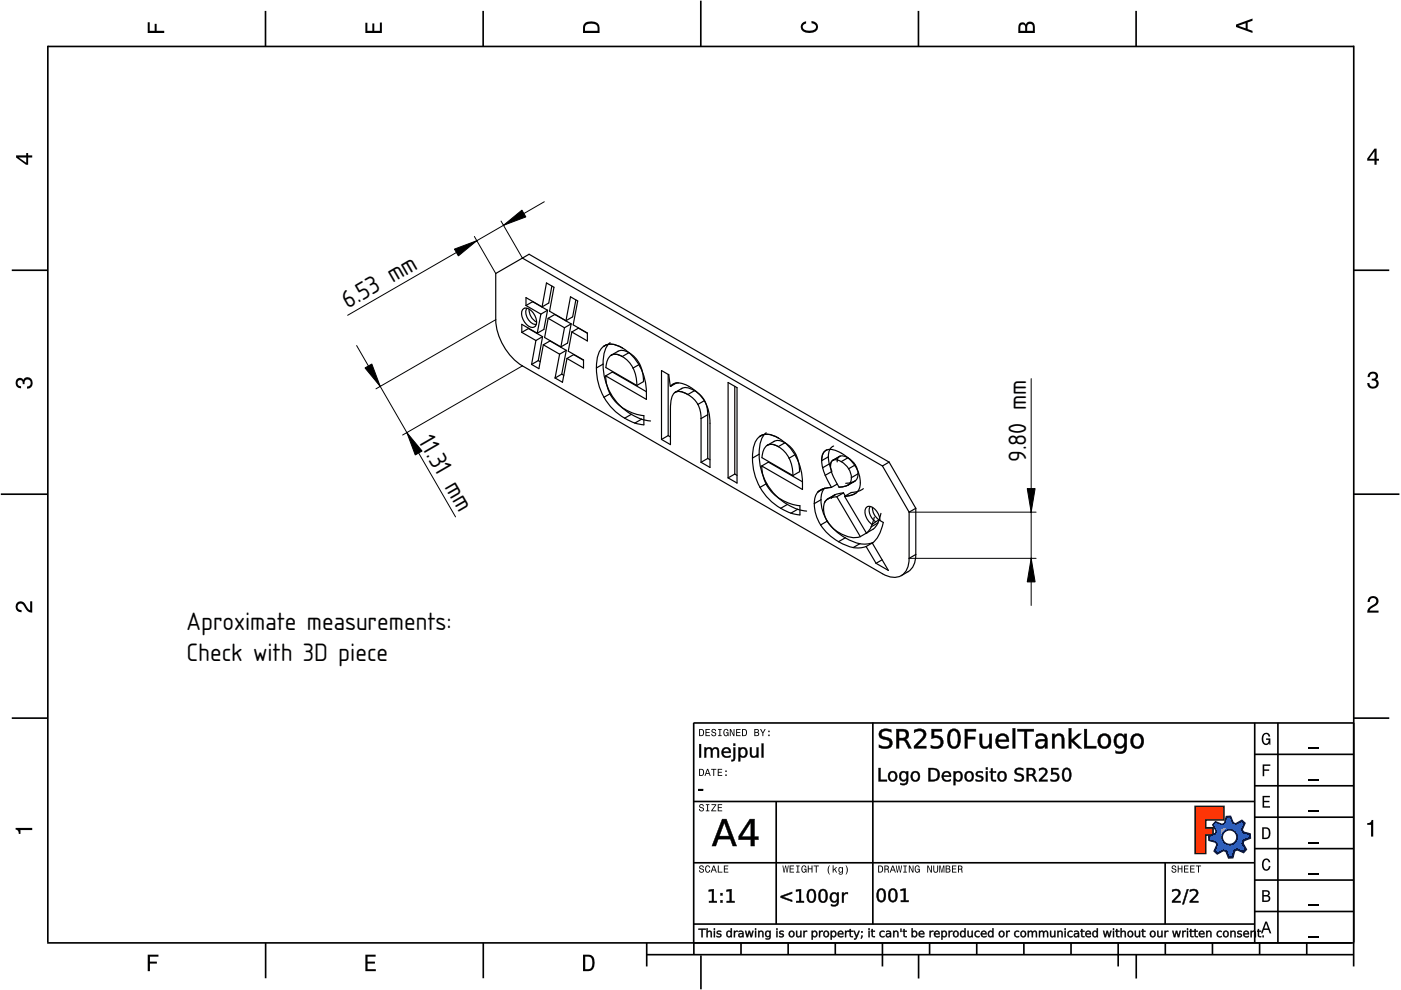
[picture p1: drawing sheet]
<svg xmlns="http://www.w3.org/2000/svg" width="297mm" height="210mm" viewBox="0 0 297 210" stroke-linecap="round" stroke-linejoin="round" font-family="sans-serif">
<defs><g id="words">
<g font-size="5">
<text x="73.8" y="65.6" transform="rotate(-30 73.8 65.6)">6.53 mm</text>
<text x="88.6" y="93.6" transform="rotate(60 88.6 93.6)">1 .31 mm</text>
<text x="217.5" y="98" transform="rotate(-90 217.5 98)">9.80 mm</text>
<text x="39.6" y="133.5">Aproximate measurements:</text>
<text x="39.6" y="140.2">Check with 3D piece</text>
</g>
</g></defs>
<g fill="none" stroke="#000" stroke-width=".35">
<path d="M10.1 9.7v190.1M10.1 9.9h277M56.3 2.3v7.5M102.4 2.3v7.5M148.6 .1v9.8M194.7 2.3v7.5M240.9 2.3v7.5M287 9.7v195.2M2.5 57.3h7.5M287.1 57.3h7.4M.2 104.8h10M287 104.8h9.7"/>
<path d="M2.5 152.3h7.5M147 153.3h140.1M147.1 153.3v49.1M185.1 153.2v42.8M266 159.9h21M266 153.3v46.7M270.9 153.3v46.7M287.1 152.3h7.4M147 169.9h119M164.6 169.9v26M266 179.9h21M266 173.3h21"/>
<path d="M266 166.6h21M10 199.9h277.1M56.3 199.9v7.5M102.5 199.9v7.5M137.1 199.9v5M147 195.9h119M147 182.9h119M157.1 199.9v2.5M167.1 199.9v2.5M177.1 199.9v2.5M187.1 199.9v5M197.1 199.9v2.5"/>
<path d="M207.1 199.9v2.5M217.1 199.9v2.5M227.1 199.9v2.5M237.1 199.9v5M247 182.9v13M247.1 199.9v2.5M257.1 199.9v2.5M266 193.3h21M266 186.6h21M267.1 199.9v2.5M277.1 199.9v2.5M137.1 202.4h150"/>
<path d="M148.6 202.6v7.2M194.8 202.4v5.1M240.9 202.4v5.1"/>
</g>
<g fill="#000">
<path d="M31.3 4.7h.4v1.8h1.1v-1.4h.4v1.4h1.6v.5h-3.5z" fill-rule="evenodd"/>
<path d="M77.5 4.8h.4v1.7h1v-1.5h.5v1.5h1.1v-1.7h.5v2.2h-3.5z" fill-rule="evenodd"/>
<path d="M124.1 4.9a2.19 2.19 0 0 0-.5 2.1h3.5v-1.2a1.42 1.42 0 0 0-1.7-1.3zM124.3 5.2a2.14 2.14 0 0 1 2.3 .3l.1 1h-2.7l.1-1z" fill-rule="evenodd"/>
<path d="M170.1 4.9l.8-.4v.5a.7 .7 0 0 0-.7 .5 .7 .7 0 0 0 .3 .8 1.69 1.69 0 0 0 2.5-.6 .9 .9 0 0 0-.9-.8v-.5a1.24 1.24 0 0 1 1.3 1.1 1.24 1.24 0 0 1-1 1.4 2.22 2.22 0 0 1-2.5-.7l-.1-.5z" fill-rule="evenodd"/>
<path d="M216.1 5l-.2 .8v1.2h3.5v-1.3a.98 .98 0 0 0-.7-1.1 .98 .98 0 0 0-1.2 .6 .84 .84 0 0 0-1.4-.2zM216.4 5.3a.54 .54 0 0 1 .7-.1 .54 .54 0 0 1 .3 .6v.7h-1.1zM217.9 5.2a.62 .62 0 0 1 .7-.1 .62 .62 0 0 1 .4 .6v.8h-1.2z" fill-rule="evenodd"/>
<path d="M262.1 5.2v.5l3.5 1.3v-.5l-1.1-.3v-1.4l1.1-.4v-.5zM262.6 5.5l1.5-.6v1.1z" fill-rule="evenodd"/>
<path d="M3.4 32.9v.5l2.1 1.5h.5v-1.5h.8v-.5h-.8v-.5h-.4v.5zM4 33.4h1.6v1.1z" fill-rule="evenodd"/>
<path d="M291.4 31.5l-1.5 2.1v.5h1.5v.8h.5v-.8h.5v-.4h-.5v-2.2zM291.4 32.1v1.6h-1.1z" fill-rule="evenodd"/>
<path d="M3.6 80.4a.86 .86 0 0 1 1.4 .1 1.06 1.06 0 0 1 1.2-.5 1.06 1.06 0 0 1 .7 1.2 1.1 1.1 0 0 1-1.2 1.2v-.4a.71 .71 0 0 0 .8-1 .71 .71 0 0 0-1.3-.1v.6h-.4a.61 .61 0 0 0-.3-.8 .61 .61 0 0 0-.8 .2 .61 .61 0 0 0 .2 .8l.6 .2v.4a1.15 1.15 0 0 1-1.2-.6 1.15 1.15 0 0 1 .3-1.3z" fill-rule="evenodd"/>
<path d="M290.3 79.1a1.08 1.08 0 0 1 1.3-.2 1.08 1.08 0 0 1 .5 1.3l-.4 .2a1.06 1.06 0 0 1 .6 1.3 1.06 1.06 0 0 1-1.2 .7 1.1 1.1 0 0 1-1.2-1.2h.4a.71 .71 0 0 0 1 .8 .71 .71 0 0 0 .1-1.3h-.6v-.4a.61 .61 0 0 0 .8-.3 .61 .61 0 0 0-.2-.8 .61 .61 0 0 0-.8 .2l-.2 .5h-.4z" fill-rule="evenodd"/>
<path d="M3.6 127.8a1.22 1.22 0 0 1 2 .7l.4 .6 .4 .3v-1.9h.4v2.4a1.8 1.8 0 0 1-1.7-1.4 .71 .71 0 0 0-.9-.5 .71 .71 0 0 0-.5 .8 .71 .71 0 0 0 .9 .6v.4a1.18 1.18 0 0 1-1.2-.6 1.18 1.18 0 0 1 .2-1.4z" fill-rule="evenodd"/>
<path d="M290.3 126.7a1.18 1.18 0 0 1 1.9 .3 1.18 1.18 0 0 1-1 1.7l-.5 .3-.3 .5h1.9v.4h-2.4a1.8 1.8 0 0 1 1.4-1.7 .71 .71 0 0 0 .5-.9 .71 .71 0 0 0-.9-.5 .71 .71 0 0 0-.5 .8h-.4z" fill-rule="evenodd"/>
<path d="M148.2 154.6v1.5h.5a.77 .77 0 0 0 .6-.8 .77 .77 0 0 0-.6-.7zM148.4 154.8a.58 .58 0 0 1 .7 .5 .58 .58 0 0 1-.7 .6zM149.6 154.6v1.5h.9v-.2h-.7v-.5h.6v-.2h-.6v-.4h.7v-.2zM151 154.7a.53 .53 0 0 0 0 .6 .53 .53 0 0 0 .6 .2 .32 .32 0 0 1-.3 .5 .32 .32 0 0 1-.3-.4h-.2a.5 .5 0 0 0 .7 .5 .5 .5 0 0 0 .1-.8l-.4-.1a.28 .28 0 0 1-.1-.4 .28 .28 0 0 1 .4-.1 .28 .28 0 0 1 .1 .3h.2a.51 .51 0 0 0-.3-.4 .51 .51 0 0 0-.5 .1zM152.3 154.6v.2h.2v1.1h-.2v.2h.7v-.2h-.3v-1.1h.3v-.2zM153.5 154.7a.81 .81 0 0 0 .5 1.4l.3-.2 .2 .2v-.8h-.6v.1h.4l-.2 .5a.6 .6 0 0 1-.5-.6 .6 .6 0 0 1 .4-.6l.2 .3h.2l-.1-.3a.53 .53 0 0 0-.8 0zM154.7 154.6v1.5h.2v-1.3l.6 1.3h.2v-1.5h-.2v1.2l-.5-1.2zM156.1 154.6v1.5h.9v-.2h-.7v-.5h.6v-.2h-.6v-.4h.7v-.2zM157.3 154.6v1.5h.5a.77 .77 0 0 0 .6-.8 .77 .77 0 0 0-.6-.7zM157.5 154.8a.58 .58 0 0 1 .7 .5 .58 .58 0 0 1-.7 .6zM159.9 154.6v1.5h.6a.42 .42 0 0 0 .5-.3 .42 .42 0 0 0-.3-.5l.2-.2-.1-.4zM160.1 154.8h.3a.23 .23 0 0 1 .3 .2 .23 .23 0 0 1-.3 .2h-.3zM160.1 155.4h.4a.26 .26 0 0 1 .3 .2 .26 .26 0 0 1-.3 .3h-.4zM161.1 154.6l.5 .9v.6h.2v-.6l.5-.9h-.2l-.4 .7-.3-.7zM162.9 155.8v.3h.3v-.3zM162.9 154.9v.3h.3v-.3z" fill-rule="evenodd"/>
<path d="M267.8 155.7a.85 .85 0 0 1 .9-.3 .85 .85 0 0 1 .6 .8h-.3l-.1-.3a.49 .49 0 0 0-.4-.3 .49 .49 0 0 0-.5 .3 1.2 1.2 0 0 0 .4 1.8 .66 .66 0 0 0 .6-.8h-.6v-.3h.9v1.3h-.1l-.1-.3-.3 .3a.85 .85 0 0 1-1.2-.7v-1.1z" fill-rule="evenodd"/>
<path d="M3.3 175.5h3.5v.5h-2.5v.8h-.3a.77 .77 0 0 0-.7-.9z" fill-rule="evenodd"/>
<path d="M148.4 170.6a.53 .53 0 0 0 0 .6 .53 .53 0 0 0 .6 .2 .32 .32 0 0 1-.3 .5 .32 .32 0 0 1-.3-.4h-.2a.5 .5 0 0 0 .7 .6 .5 .5 0 0 0 .1-.9l-.4-.1a.28 .28 0 0 1-.1-.4 .28 .28 0 0 1 .4-.1 .28 .28 0 0 1 .1 .4h.2a.51 .51 0 0 0-.3-.5 .51 .51 0 0 0-.5 .1zM149.7 170.5v.2h.2v1.1h-.2v.2h.7v-.2h-.3v-1.1h.3v-.2zM150.8 170.5v.2h.8l-.8 1.3h1.1v-.2h-.9l.9-1.3zM152.2 170.5v1.5h.9v-.2h-.7v-.5h.6v-.2h-.6v-.4h.7v-.2z" fill-rule="evenodd"/>
<path d="M148.2 163v1.5h.5a.77 .77 0 0 0 .6-.7 .77 .77 0 0 0-.6-.8zM148.4 163.2a.57 .57 0 0 1 .7 .6 .57 .57 0 0 1-.7 .5zM149.9 163l-.5 1.5h.2l.1-.4h.6l.2 .4h.2l-.6-1.5zM150 163.2l.3 .7h-.5zM150.8 163v.2h.4v1.3h.2v-1.3h.5v-.2zM152.2 163v1.5h.9v-.2h-.7v-.5h.6v-.2h-.6v-.4h.7v-.2zM153.8 164.2v.3h.3v-.3zM153.8 163.4v.3h.3v-.3z" fill-rule="evenodd"/>
<path d="M253.4 171h6.1v2.8h-3.9v1.7h1.6v1.5h-1.6v4h-2.2z" fill-rule="evenodd"/>
<path d="M257.7 174.3l-.5 .6 .7 1.3-.2 .6-1.4 .5v.9l1.5 .4 .3 .5-.7 1.4 .7 .5 1.3-.7 .6 .2 .5 1.4 .9-.1 .3-1.4 .6-.3 1.4 .6 .5-.6-.7-1.3 .2-.6 1.4-.5-.1-.9-1.4-.4-.3-.5 .6-1.4-.6-.6-1.3 .8-.6-.2-.5-1.4h-.9l-.4 1.5-.5 .2zM259.1 177.5a1.6 1.6 0 0 1 3.2 0 1.6 1.6 0 0 1-3.2 0z" fill-rule="evenodd"/>
<path d="M267.7 168.7h1.5v.3h-1.2v.8h1.1v.3h-1.1v.8h1.3v.3h-1.6z" fill-rule="evenodd"/>
<path d="M267.7 162.1h1.6v.3h-1.3v.7h1.1v.3h-1.1v1.2h-.3z" fill-rule="evenodd"/>
<path d="M267.6 175.4v2.5h.8a1.37 1.37 0 0 0 .7-2.2 1.56 1.56 0 0 0-1.5-.3zM267.9 175.7a.98 .98 0 0 1 1.2 .7 .98 .98 0 0 1-.7 1.2h-.5z" fill-rule="evenodd"/>
<path d="M289.9 174.5a.77 .77 0 0 0 .9-.6h.4v3.5h-.5v-2.5h-.8z" fill-rule="evenodd"/>
<path d="M148.4 183.6a.53 .53 0 0 0 0 .6 .53 .53 0 0 0 .6 .2 .32 .32 0 0 1-.3 .5 .32 .32 0 0 1-.3-.4h-.2a.5 .5 0 0 0 .7 .6 .5 .5 0 0 0 .1-.9l-.4-.1a.28 .28 0 0 1-.1-.4 .28 .28 0 0 1 .4-.1 .28 .28 0 0 1 .1 .4h.2a.51 .51 0 0 0-.3-.5 .51 .51 0 0 0-.5 .1zM149.6 183.7l-.1 .2a.67 .67 0 0 0 .1 .9 .67 .67 0 0 0 .8 .1l.2-.4h-.2l-.2 .3a.6 .6 0 0 1-.5-.5 .6 .6 0 0 1 .4-.6l.3 .3h.2l-.2-.4a.5 .5 0 0 0-.8 .1zM151.2 183.5l-.5 1.5h.2l.1-.4h.6l.2 .4h.2l-.6-1.5zM151.3 183.7l.3 .7h-.5zM152.2 183.5v1.5h1v-.2h-.8v-1.3zM153.5 183.5v1.5h.9v-.2h-.7v-.5h.6v-.2h-.6v-.4h.7v-.2z" fill-rule="evenodd"/>
<path d="M165.9 183.5l.3 1.5h.1l.3-1.3 .2 1.3h.2l.2-1.5h-.1l-.2 1.3-.2-1.3h-.2l-.2 1.3-.2-1.3zM167.4 183.5v1.5h1v-.2h-.8v-.5h.7v-.2h-.7v-.4h.7v-.2zM168.8 183.5v.2h.3v1.1h-.3v.2h.7v-.2h-.2v-1.1h.2v-.2zM170.1 183.7a.82 .82 0 0 0 .5 1.3l.3-.2 .1 .2v-.8h-.5v.2h.3l-.2 .4a.6 .6 0 0 1-.5-.5 .6 .6 0 0 1 .5-.6l.2 .3h.2l-.2-.4a.53 .53 0 0 0-.7 .1zM171.3 183.5v1.5h.2v-.7h.6v.7h.2v-1.5h-.2v.6h-.6v-.6zM172.5 183.5v.2h.5v1.3h.2v-1.3h.4v-.2zM175.8 183.5a1.35 1.35 0 0 0 .2 1.9 1.84 1.84 0 0 1 0-1.9zM176.5 183.5v1.5h.2v-.4l.2-.2 .4 .6h.2l-.4-.7 .4-.5h-.2l-.6 .6v-.9zM177.9 184a.59 .59 0 0 0-.2 .7 .59 .59 0 0 0 .7 .3l.1-.2a.31 .31 0 0 1-.1 .5 .31 .31 0 0 1-.4-.2h-.2a.47 .47 0 0 0 .5 .4 .47 .47 0 0 0 .4-.5v-1.2h-.2v.2l-.3-.2zM178 184.1l.1-.1a.42 .42 0 0 1 .4 .4 .42 .42 0 0 1-.4 .5l-.1-.3zM179.3 183.5a1.85 1.85 0 0 1 0 1.9 1.22 1.22 0 0 0 0-1.9z" fill-rule="evenodd"/>
<path d="M186.2 183.5v1.5h.5a.77 .77 0 0 0 .6-.7 .77 .77 0 0 0-.6-.8zM186.4 183.7a.58 .58 0 0 1 .6 .6 .58 .58 0 0 1-.6 .5zM187.5 183.5v1.5h.2v-.6a.45 .45 0 0 1 .5 .1 .45 .45 0 0 1 .1 .5h.2l-.2-.7a.42 .42 0 0 0 .1-.5 .42 .42 0 0 0-.4-.3zM187.7 183.7h.2a.26 .26 0 0 1 .4 .3 .26 .26 0 0 1-.4 .2h-.2zM189.2 183.5l-.6 1.5h.2l.2-.4h.6l.1 .4h.2l-.5-1.5zM189.3 183.7l.2 .7h-.4zM189.9 183.5l.3 1.5h.2l.2-1.3 .2 1.3h.2l.3-1.5h-.2l-.2 1.3-.2-1.3h-.2l-.2 1.3-.2-1.3zM191.5 183.5v.2h.3v1.1h-.3v.2h.8v-.2h-.3v-1.1h.3v-.2zM192.7 183.5v1.5h.2v-1.2l.5 1.2h.3v-1.5h-.2v1.2l-.6-1.2zM194.1 183.7a.81 .81 0 0 0 .5 1.3l.3-.2 .1 .2v-.8h-.5v.2h.3l-.2 .4a.6 .6 0 0 1-.5-.5 .6 .6 0 0 1 .5-.6l.2 .3h.2l-.2-.4a.53 .53 0 0 0-.7 .1zM196.6 183.5v1.5h.2v-1.2l.6 1.2h.2v-1.5h-.2v1.2l-.6-1.2zM197.9 183.5v.9a.52 .52 0 0 0 .5 .6 .52 .52 0 0 0 .5-.6v-.9h-.2v.9a.33 .33 0 0 1-.3 .5 .33 .33 0 0 1-.3-.5v-.9zM199.2 183.5v1.5h.1v-1.4l.3 1.4h.2l.3-1.4v1.4h.1v-1.5h-.2l-.3 1.3-.3-1.3zM200.5 183.5v1.5h.6a.42 .42 0 0 0 .4-.3 .42 .42 0 0 0-.2-.5l.2-.2-.1-.4zM200.7 183.7h.3a.23 .23 0 0 1 .3 .2 .23 .23 0 0 1-.3 .2h-.3zM200.7 184.3h.3a.26 .26 0 0 1 .3 .3 .26 .26 0 0 1-.3 .2h-.3zM201.8 183.5v1.5h1v-.2h-.8v-.5h.7v-.2h-.7v-.4h.8v-.2zM203.1 183.5v1.5h.2v-.6a.45 .45 0 0 1 .5 .1 .45 .45 0 0 1 .1 .5h.2l-.2-.7a.42 .42 0 0 0 .1-.5 .42 .42 0 0 0-.4-.3zM203.3 183.7h.3a.26 .26 0 0 1 .3 .3 .26 .26 0 0 1-.4 .2h-.2z" fill-rule="evenodd"/>
<path d="M248.5 183.6a.53 .53 0 0 0 0 .6 .53 .53 0 0 0 .6 .2 .32 .32 0 0 1-.2 .5 .32 .32 0 0 1-.3-.4h-.2a.5 .5 0 0 0 .6 .6 .5 .5 0 0 0 .2-.9l-.4-.1a.28 .28 0 0 1-.1-.4 .28 .28 0 0 1 .3-.1 .28 .28 0 0 1 .2 .4h.2a.51 .51 0 0 0-.3-.5 .51 .51 0 0 0-.6 .1zM249.7 183.5v1.5h.2v-.7h.6v.7h.2v-1.5h-.2v.6h-.6v-.6zM251 183.5v1.5h1v-.2h-.8v-.5h.7v-.2h-.7v-.4h.8v-.2zM252.3 183.5v1.5h1v-.2h-.8v-.5h.7v-.2h-.7v-.4h.8v-.2zM253.5 183.5v.2h.5v1.3h.2v-1.3h.5v-.2z" fill-rule="evenodd"/>
<path d="M268.3 195.4l-1 2.5h.4l.2-.7h1l.3 .7h.3l-.9-2.5zM268.4 195.8l.4 1.1h-.7z" fill-rule="evenodd"/>
<path d="M267.6 188.7v2.5h1a.7 .7 0 0 0 .7-.5 .7 .7 0 0 0-.4-.8 .61 .61 0 0 0 .3-.8 .61 .61 0 0 0-.7-.4zM267.9 189h.6a.38 .38 0 0 1 .4 .4 .38 .38 0 0 1-.5 .4h-.5zM267.9 190.1h.6a.44 .44 0 0 1 .5 .4 .44 .44 0 0 1-.5 .4h-.6z" fill-rule="evenodd"/>
<path d="M267.8 182.3a.85 .85 0 0 1 .9-.3 .85 .85 0 0 1 .6 .8h-.3l-.1-.2a.47 .47 0 0 0-.4-.3 .47 .47 0 0 0-.4 .3 1.21 1.21 0 0 0 .4 1.7 .64 .64 0 0 0 .5-.7h.4a.89 .89 0 0 1-.8 1 .89 .89 0 0 1-1-.7v-1.1z" fill-rule="evenodd"/>
<path d="M31.3 202.4h2.3v.4h-1.8v1.1h1.5v.4h-1.5v1.6h-.5z" fill-rule="evenodd"/>
<path d="M77.5 202.4h2.1v.4h-1.7v1.1h1.6v.4h-1.6v1.2h1.8v.4h-2.2z" fill-rule="evenodd"/>
<path d="M123.6 202.4v3.5h1.2a1.42 1.42 0 0 0 1.3-1.7 1.38 1.38 0 0 0-1.3-1.8zM124.1 202.8l1 .1a1.89 1.89 0 0 1 0 2.5l-1 .1z" fill-rule="evenodd"/>
</g>
<path d="M277.3 158.6h2.2M277.3 178.6h2.2M277.3 172h2.2M277.3 165.3h2.2M277.3 198.6h2.2M277.3 192h2.2M277.3 185.3h2.2" fill="none" stroke="#000" stroke-width=".25"/>
<g fill="#000">
<path d="M148.1 167.3h1v.3h-1z"/>
<path d="M148.2 157.8h.4v2.8h-.4zM149.4 158.5h.3v.3a.72 .72 0 0 1 .7-.4 .72 .72 0 0 1 .6 .5 .75 .75 0 0 1 .9-.4 .75 .75 0 0 1 .5 .8v1.3h-.3v-1.3a.52 .52 0 0 0-.6-.6 .52 .52 0 0 0-.4 .7v1.2h-.4v-1.3a.52 .52 0 0 0-.5-.6 .52 .52 0 0 0-.5 .7v1.2h-.3zM153.3 158.7a.98 .98 0 0 1 1.2-.2 .98 .98 0 0 1 .4 1.1h-1.5a.9 .9 0 0 0 1.5 .6v.3a1.19 1.19 0 0 1-1.6-.2 1.19 1.19 0 0 1 0-1.6zM153.6 158.9l-.2 .5h1.2a.6 .6 0 0 0-.4-.6 .6 .6 0 0 0-.6 .1zM155.5 158.5h.4l-.1 2.4-.2 .4-.5 .1v-.3h.2l.2-.2zM155.5 157.7h.4v.4h-.4zM156.6 158.5h.3v.3a.87 .87 0 0 1 1.1-.3 .87 .87 0 0 1 .5 1 .87 .87 0 0 1-.5 1.1 .87 .87 0 0 1-1.1-.3v1.1h-.3zM157.2 158.8a.8 .8 0 0 0-.3 1 .8 .8 0 0 0 .9 .5 .8 .8 0 0 0 .3-1 .8 .8 0 0 0-.9-.5zM159 158.5h.4v1.3a.55 .55 0 0 0 .5 .6 .55 .55 0 0 0 .5-.7v-1.2h.4v2.1h-.4v-.3a.77 .77 0 0 1-.9 .3 .77 .77 0 0 1-.5-.8zM161.5 157.7h.3v2.9h-.3z"/>
<path d="M148.2 157.7h.5v2.9h-.5zM148.2 157.8v2.8h.4v-2.8zM149.3 158.4h.5l-.1 .4a.69 .69 0 0 1 .7-.4 .69 .69 0 0 1 .6 .5 .77 .77 0 0 1 1-.5 .77 .77 0 0 1 .5 .9v1.3h-.4v-1.3a.48 .48 0 0 0-.6-.5 .48 .48 0 0 0-.4 .6v1.2h-.4v-1.3a.48 .48 0 0 0-.5-.5 .48 .48 0 0 0-.4 .6v1.2h-.5zM149.4 158.5v2.1h.3v-1.2a.56 .56 0 0 1 .5-.7 .56 .56 0 0 1 .6 .6l-.1 1.3h.4l-.1-1.2a.56 .56 0 0 1 .5-.7 .56 .56 0 0 1 .6 .6v1.3h.3v-1.3a.72 .72 0 0 0-.5-.8 .72 .72 0 0 0-.9 .5 .7 .7 0 0 0-.7-.5 .7 .7 0 0 0-.6 .5v-.5zM153.2 158.7a1 1 0 0 1 1.3-.2 1 1 0 0 1 .4 1.2l-1.5-.1a.88 .88 0 0 0 .6 .7 .88 .88 0 0 0 .9-.2v.4a1.23 1.23 0 0 1-1.6-.1 1.23 1.23 0 0 1-.1-1.7zM153.3 158.8a1.15 1.15 0 0 0 0 1.5 1.15 1.15 0 0 0 1.5 .2l.1-.3a.91 .91 0 0 1-1 .2 .91 .91 0 0 1-.6-.8h1.6a.93 .93 0 0 0-.5-1 .93 .93 0 0 0-1.1 .2zM153.6 158.9l-.2 .5h1.2a.6 .6 0 0 0-.4-.6 .6 .6 0 0 0-.6 .1zM153.5 158.9a.62 .62 0 0 1 .8-.2 .62 .62 0 0 1 .3 .7h-1.3zM155.5 158.4h.4v2.2a.65 .65 0 0 1-.2 .7 .65 .65 0 0 1-.7 .1v-.3l.3-.1 .2-.1zM155.5 158.5v2.4l-.1 .2h-.3v.3l.5-.1 .2-.4 .1-2.4zM155.5 157.6h.4v.5h-.4zM155.5 157.7v.4h.4v-.4zM156.5 158.4h.5l-.1 .4a.8 .8 0 0 1 .8-.4 .8 .8 0 0 1 .7 .5 1.08 1.08 0 0 1 0 1.3 1.08 1.08 0 0 1-1.2 .4l-.3-.3 .1 1.2h-.5zM156.6 158.5v2.9h.3v-1.3a.82 .82 0 0 0 1 .5 .82 .82 0 0 0 .5-1.1 .82 .82 0 0 0-.5-1 .82 .82 0 0 0-1 .5v-.5zM157.2 158.9a.76 .76 0 0 0-.3 .9 .76 .76 0 0 0 .9 .4 .76 .76 0 0 0 .3-.9 .76 .76 0 0 0-.9-.4zM157.2 158.8a.84 .84 0 0 1 1 .5 .84 .84 0 0 1-.5 1.1 .88 .88 0 0 1-.9-.6 .88 .88 0 0 1 .4-1zM159 158.4h.4v1.4a.5 .5 0 0 0 .5 .5 .5 .5 0 0 0 .5-.6v-1.3h.4v2.2h-.4v-.3a.79 .79 0 0 1-.9 .4 .79 .79 0 0 1-.5-.9zM159 158.5l.1 1.3a.74 .74 0 0 0 .5 .8 .74 .74 0 0 0 .9-.5l-.1 .5h.4v-2.1h-.4l.1 1.2a.59 .59 0 0 1-.6 .7 .59 .59 0 0 1-.6-.6l.1-1.3zM161.5 157.6h.4v3h-.4zM161.5 157.7v2.9h.3v-2.9z"/>
<path d="M186.7 154.8a2.63 2.63 0 0 1 2.3-.1v.6l-.2-.1a1.44 1.44 0 0 0-1.9 .2l.1 .5 .2 .2a2.33 2.33 0 0 1 2 1.1 1.31 1.31 0 0 1-1.8 1.5l-1-.2v-.6a1.69 1.69 0 0 0 2.2-.1 .87 .87 0 0 0-1.1-1 1.11 1.11 0 0 1-1.1-.7 1.11 1.11 0 0 1 .3-1.3zM190.1 154.6h1.2a1.14 1.14 0 0 1 1.3 .8 1.14 1.14 0 0 1-.6 1.4l.4 .4 .8 1.5h-.6l-.7-1.5-.7-.3h-.6v1.8h-.5zM190.6 155v1.5h.7a.73 .73 0 0 0 .8-.7 .73 .73 0 0 0-.8-.8zM193.8 154.8l.2-.1a1.55 1.55 0 0 1 2.4 1l-.3 .8-1.6 1.7h1.9v.5h-2.6a1.6 1.6 0 0 1 .8-1.4 2.46 2.46 0 0 0 1.2-1.8 1.26 1.26 0 0 0-2-.2zM197.5 154.6h2.2v.5h-1.7v1a1.43 1.43 0 0 1 2 1.2 1.43 1.43 0 0 1-1.9 1.4l-.7-.1v-.6a1.47 1.47 0 0 0 2-.4 1.15 1.15 0 0 0-.6-1.1 1.15 1.15 0 0 0-1.3 .1zM201.8 155.1a3.1 3.1 0 0 0 0 3 .79 .79 0 0 0 .9 .1 .79 .79 0 0 0 .4-.8 2.34 2.34 0 0 0-.6-2.4zM201.4 154.8a1.39 1.39 0 0 1 1.6-.1 1.39 1.39 0 0 1 .6 1.4 2.08 2.08 0 0 1-1 2.6 1.43 1.43 0 0 1-1.7-1.6v-1.4zM204.6 154.6h2.3v.5h-1.8v1.2h1.6v.4h-1.6v2h-.5zM207.7 155.6h.5v1.8a.79 .79 0 0 0 .8 .9 .79 .79 0 0 0 .8-1v-1.7h.5v3.1h-.5v-.5a1.11 1.11 0 0 1-1.4 .5 1.11 1.11 0 0 1-.7-1.2zM211.5 156a1.41 1.41 0 0 1 1.7-.3 1.41 1.41 0 0 1 .7 1.6h-2.3a1.26 1.26 0 0 0 2 .8l.2-.1v.5a1.73 1.73 0 0 1-2.2-.1 1.73 1.73 0 0 1-.3-2.2zM211.9 156.2l-.3 .7h1.8a.87 .87 0 0 0-.5-.9 .87 .87 0 0 0-1 .2zM214.7 154.4h.5v4.3h-.5zM215.7 154.6h3.5v.5h-1.5v3.6h-.5v-3.6h-1.5zM220.1 157.4a.72 .72 0 0 0 .4 1 .72 .72 0 0 0 1-.6l.1-.7-1.2 .1zM219.7 155.7h.2a1.45 1.45 0 0 1 2.2 1.2v1.8h-.5v-.5a1.05 1.05 0 0 1-1.8 .3 1.05 1.05 0 0 1 .5-1.7l1.3-.1a1.1 1.1 0 0 0-1.9-.5zM223.1 155.6h.5v.5a1.11 1.11 0 0 1 1.3-.5 1.11 1.11 0 0 1 .7 1.2v1.9h-.5v-1.9a.79 .79 0 0 0-.8-.8 .79 .79 0 0 0-.7 .9v1.8h-.5zM226.6 154.4h.5v2.5l1.5-1.3h.7l-1.7 1.4 1.7 1.7h-.6l-1.6-1.5v1.5h-.5zM229.9 154.6h.5v3.6h2v.5h-2.5zM233.5 156.3a1.18 1.18 0 0 0-.2 1.3 1.18 1.18 0 0 0 1.1 .7 1.29 1.29 0 0 0 .6-1.3 1.29 1.29 0 0 0-.8-1zM233.1 156a1.46 1.46 0 0 1 1.8-.2 1.46 1.46 0 0 1 .6 1.7 1.43 1.43 0 0 1-1.7 1.2 1.43 1.43 0 0 1-1-1.9zM236.9 156.3a1.15 1.15 0 0 0-.2 1.2 1.15 1.15 0 0 0 1.1 .7 1.25 1.25 0 0 0 .6-1.2 1.25 1.25 0 0 0-.9-1zM236.7 155.8a1.16 1.16 0 0 1 1.7 .3v-.5h.5v2.7a1.56 1.56 0 0 1-2.4 1.4v-.5a1.12 1.12 0 0 0 1.3 .1 1.12 1.12 0 0 0 .6-1.2 1.24 1.24 0 0 1-1.6 .4 1.24 1.24 0 0 1-.6-1.4v-.6zM240.5 156.3a1.18 1.18 0 0 0-.3 1.3 1.18 1.18 0 0 0 1.2 .7 1.29 1.29 0 0 0 .6-1.3 1.29 1.29 0 0 0-.9-1zM240.1 156a1.46 1.46 0 0 1 1.8-.2 1.46 1.46 0 0 1 .6 1.7 1.43 1.43 0 0 1-1.8 1.2 1.43 1.43 0 0 1-1-1.9z"/>
<path d="M186.7 154.8a2.58 2.58 0 0 1 2.3-.1v.6l-.3-.1a1.41 1.41 0 0 0-1.7 .2 .83 .83 0 0 0 1 .9 1.25 1.25 0 0 1 1.2 1.5 1.25 1.25 0 0 1-1.6 1l-1.3-.3 .1-.6a1.66 1.66 0 0 0 2.2-.1l-.2-.7-.9-.3a1.16 1.16 0 0 1-1.1-.7 1.16 1.16 0 0 1 .3-1.3zM186.7 154.9a1.07 1.07 0 0 0-.2 1.2 1.07 1.07 0 0 0 1 .6v.1a.84 .84 0 0 1 1.2 .8 .84 .84 0 0 1-1.3 .7l-1-.4v.6h.2a2.22 2.22 0 0 0 2.5-.5 1.31 1.31 0 0 0-1.4-1.7 .71 .71 0 0 1-.9-.8 .71 .71 0 0 1 1-.6l1.2 .4v-.6h-.5a2.29 2.29 0 0 0-1.8 .2zM190 154.5h1.3a1.18 1.18 0 0 1 1.4 .9 1.18 1.18 0 0 1-.7 1.4l.5 .3 .8 1.6h-.7l-.5-1.1a.9 .9 0 0 0-.9-.6l-.6-.1 .1 1.8h-.7zM190.1 154.6v4.1h.5v-1.8l1.1 .1 .9 1.7h.6l-.8-1.5-.6-.5a1.09 1.09 0 0 0 .8-1.3 1.09 1.09 0 0 0-1.3-.8zM190.6 155v1.5l.7-.1a.68 .68 0 0 0 .8-.6 .68 .68 0 0 0-.8-.7zM190.6 155h.7a.77 .77 0 0 1 .8 .8 .77 .77 0 0 1-.8 .7h-.7zM193.8 154.8l.2-.1a1.48 1.48 0 0 1 1.6-.1 1.48 1.48 0 0 1 .8 1.4l-.4 .7-1.5 1.5 1.9-.1v.6h-2.6v-.5a6.8 6.8 0 0 0 2-2.5 1.13 1.13 0 0 0-2-.3zM193.8 154.8v.5a1.36 1.36 0 0 1 2 .2 1.12 1.12 0 0 1-.5 1.1l-1.5 1.6v.5h2.6v-.5h-2.1l1.6-1.5a1.25 1.25 0 0 0 .2-1.7 1.25 1.25 0 0 0-1.6-.4zM197.5 154.5h2.2v.6h-1.7v1a1.46 1.46 0 0 1 2.1 1.3 1.46 1.46 0 0 1-2 1.4l-.8-.2 .1-.6a1.43 1.43 0 0 0 2-.4 1.12 1.12 0 0 0-.7-1.1 1.12 1.12 0 0 0-1.2 .2zM197.5 154.6v2l.2-.1a1.06 1.06 0 0 1 1.5 .2 1.06 1.06 0 0 1-.2 1.5 1.76 1.76 0 0 1-1.6-.2v.6h.3a1.48 1.48 0 0 0 1.8-.3 1.48 1.48 0 0 0 .2-1.7 1.55 1.55 0 0 0-1.7-.5v-1.1l1.7 .1v-.5zM201.8 155.2a3.1 3.1 0 0 0 0 2.9 .75 .75 0 0 0 .9 0 .75 .75 0 0 0 .3-.8 2.32 2.32 0 0 0-.5-2.3zM201.8 155.1a.83 .83 0 0 1 .9-.1 .83 .83 0 0 1 .4 .9 2.36 2.36 0 0 1-.6 2.4 .99 .99 0 0 1-1.1-1.3v-1.1zM201.4 154.8a1.43 1.43 0 0 1 1.6-.1 1.43 1.43 0 0 1 .7 1.4 2.12 2.12 0 0 1-1.1 2.6 1.47 1.47 0 0 1-1.8-1.6l.1-1.4zM201.4 154.9a2.95 2.95 0 0 0 .3 3.7 1.36 1.36 0 0 0 1.9-1.5 2.05 2.05 0 0 0-1-2.5h-.7zM204.5 154.5h2.5v.6h-1.9v1.2l1.7-.1v.6l-1.7-.1 .1 2h-.7zM204.6 154.6v4.1h.5v-2h1.6v-.4h-1.6v-1.3l1.8 .1v-.5zM207.7 155.6h.6v1.8a.74 .74 0 0 0 .7 .9 .74 .74 0 0 0 .7-1v-1.7h.6v3.1h-.6l.1-.5a1.13 1.13 0 0 1-1.4 .5 1.13 1.13 0 0 1-.7-1.2zM207.7 155.6l.1 1.9a1.08 1.08 0 0 0 .7 1.1 1.08 1.08 0 0 0 1.3-.6v.7h.5v-3.1h-.5v1.7a.83 .83 0 0 1-.8 1.1 .83 .83 0 0 1-.8-1v-1.8zM211.4 155.9a1.43 1.43 0 0 1 1.8-.3 1.43 1.43 0 0 1 .7 1.7l-2.3-.1a1.21 1.21 0 0 0 2 .9l.2-.1v.5a1.77 1.77 0 0 1-2.3-.2 1.77 1.77 0 0 1-.1-2.4zM211.5 156a1.65 1.65 0 0 0-.1 2.2 1.65 1.65 0 0 0 2.2 .3h.2v-.4a1.64 1.64 0 0 1-2.1-.2l-.1-.7 2.3 .1a1.37 1.37 0 0 0-.7-1.6 1.37 1.37 0 0 0-1.7 .3zM211.9 156.2l-.3 .7h1.8a.83 .83 0 0 0-.5-.9 .83 .83 0 0 0-1 .2zM211.9 156.2a.89 .89 0 0 1 1-.2 .89 .89 0 0 1 .5 .9h-1.8zM214.7 154.4h.6v4.3h-.6zM214.7 154.4v4.3h.5v-4.3zM215.7 154.5h3.5v.6h-1.5l.1 3.6h-.7l.1-3.6h-1.5zM215.7 154.6v.5l1.5-.1v3.7h.5v-3.7l1.5 .1v-.5zM220.1 157.4a.68 .68 0 0 0 .5 .9 .68 .68 0 0 0 .8-.5l.2-.7-1.2 .1zM220.1 157.3l.3-.2h1.2a.91 .91 0 0 1-.5 1.1 .91 .91 0 0 1-1.1-.3zM219.7 155.7l.2-.1a1.49 1.49 0 0 1 2.2 1.3v1.8h-.6l.1-.5a1.11 1.11 0 0 1-1.5 .6 1.11 1.11 0 0 1-.6-1.4 1.11 1.11 0 0 1 1.4-.7h.7a1.12 1.12 0 0 0-1.9-.4zM219.7 155.7v.5l.2-.1a1.09 1.09 0 0 1 1.7 .7 1.72 1.72 0 0 0-2 .7 1.07 1.07 0 0 0 .7 1.2 1.07 1.07 0 0 0 1.3-.7v.7h.5l-.1-1.8a1.45 1.45 0 0 0-2.3-1.1zM223 155.6h.6v.5a1.12 1.12 0 0 1 1.3-.5 1.12 1.12 0 0 1 .8 1.2v1.9h-.6v-1.9a.74 .74 0 0 0-.8-.8 .74 .74 0 0 0-.7 .9v1.8h-.6zM223.1 155.6v3.1h.5l-.1-1.8a.83 .83 0 0 1 .8-1 .83 .83 0 0 1 .9 .9l-.1 1.9h.5v-1.9a1.07 1.07 0 0 0-.8-1.2 1.07 1.07 0 0 0-1.3 .6l.1-.6zM226.6 154.4h.6l-.1 2.5 1.5-1.3h.8l-1.8 1.4 1.8 1.7h-.8l-1.5-1.5 .1 1.5h-.6zM226.6 154.4v4.3h.5v-1.6l1.6 1.6h.6l-1.7-1.7 1.7-1.4h-.7l-1.5 1.4v-2.6zM229.8 154.5h.7l-.1 3.7 2.1-.1v.6h-2.7zM229.9 154.6v4.1h2.5v-.5h-2v-3.6zM233.7 156.1a1.25 1.25 0 0 0 .5 2.2 1.19 1.19 0 0 0 .8-1.2 1.19 1.19 0 0 0-.8-1.1zM233.5 156.2a.93 .93 0 0 1 1.1-.2 .93 .93 0 0 1 .5 1.1 .95 .95 0 0 1-1 1.3 .95 .95 0 0 1-.9-1.3zM233.1 155.9a1.5 1.5 0 0 1 1.9-.2 1.5 1.5 0 0 1 .6 1.8 1.48 1.48 0 0 1-1.9 1.2 1.48 1.48 0 0 1-1-1.9zM233.2 156a1.59 1.59 0 0 0-.3 1.8 1.59 1.59 0 0 0 1.6 .9 1.64 1.64 0 0 0 1-1.6 1.64 1.64 0 0 0-1-1.5l-.9 .1zM236.9 156.3a1.11 1.11 0 0 0-.2 1.2 1.11 1.11 0 0 0 1.1 .7 1.21 1.21 0 0 0 .5-1.2 1.21 1.21 0 0 0-.8-1zM236.9 156.2a.92 .92 0 0 1 1.1-.2 .92 .92 0 0 1 .4 1.1 .93 .93 0 0 1-.9 1.2 .93 .93 0 0 1-.9-1.2zM236.7 155.7a1.11 1.11 0 0 1 1.7 .4l-.1-.5h.6v2.7a1.62 1.62 0 0 1-2.4 1.4v-.6a1.22 1.22 0 0 0 1.8-.4l.1-.6a1.18 1.18 0 0 1-1.2 .6 1.18 1.18 0 0 1-1-1v-1.3zM236.7 155.8a1.71 1.71 0 0 0 .5 2.8 1.07 1.07 0 0 0 1.2-.6 1.16 1.16 0 0 1-.4 1.3 1.16 1.16 0 0 1-1.5-.1v.5h.3a1.41 1.41 0 0 0 2-1.4l.1-2.7h-.5v.6a1.11 1.11 0 0 0-1.7-.4zM240.7 156.1a1.25 1.25 0 0 0 .4 2.2 1.19 1.19 0 0 0 .8-1.2 1.19 1.19 0 0 0-.8-1.1zM240.4 156.2a.93 .93 0 0 1 1.2-.2 .93 .93 0 0 1 .4 1.1 .95 .95 0 0 1-.9 1.3 .95 .95 0 0 1-.9-1.3zM240 155.9a1.5 1.5 0 0 1 1.9-.2 1.5 1.5 0 0 1 .6 1.8 1.48 1.48 0 0 1-1.8 1.2 1.48 1.48 0 0 1-1-1.9zM240.1 156a1.59 1.59 0 0 0-.3 1.8 1.59 1.59 0 0 0 1.6 .9 1.64 1.64 0 0 0 1.1-1.6 1.64 1.64 0 0 0-1.1-1.5l-.9 .1z"/>
<path d="M148 167.3h1.1v.4h-1.1zM148.1 167.3v.3h1v-.3z"/>
<path d="M153.6 174.4l-1.1 2.9h2.1zM153.1 173.7h.9l2.2 5.7h-.8l-.5-1.5h-2.6l-.5 1.5h-.9zM159.2 174.3l-2 3.1h2zM159 173.7h1v3.7h.8v.6h-.8v1.4h-.8v-1.4h-2.6v-.7z"/>
<path d="M153.5 174.4l-1 2.9h2.1zM153.6 174.3l1.1 3h-2.3zM153.1 173.6h.9l2.2 5.8h-.9l-.4-1.5h-2.6l-.5 1.5h-.9zM153.1 173.7l-2.2 5.7h.9l.4-1.5h2.7l.5 1.5h.8l-2.2-5.7zM159.2 174.3l-1.9 3.1h1.9zM159.2 174.2v3.2h-2zM159 173.6h1v3.8l.8-.1v.8l-.8-.1v1.4h-.8v-1.4l-2.6 .1v-.8zM159 173.7l-2.4 3.6v.7h2.6v1.4h.8l-.1-1.4h.9v-.6h-.9l.1-3.7z"/>
<path d="M186.3 162.8h.4v2.5h1.3v.4h-1.7zM188.9 163.9a.79 .79 0 0 0-.3 1 .79 .79 0 0 0 1 .4 .79 .79 0 0 0 .3-1 .79 .79 0 0 0-1-.4zM188.2 164.6a1.07 1.07 0 0 1 2.1 0 1.07 1.07 0 0 1-2.1 0zM191.2 164a.76 .76 0 0 0-.2 .9 .76 .76 0 0 0 .9 .4 .75 .75 0 0 0 .3-1 .75 .75 0 0 0-1-.3zM190.9 163.8l.6-.3 .4 .1 .3 .3v-.4h.3v1.9a1.07 1.07 0 0 1-1.6 1v-.4a.78 .78 0 0 0 .9 .1 .78 .78 0 0 0 .4-.8 .86 .86 0 0 1-1.1 .3 .86 .86 0 0 1-.5-1zM193.8 163.9a.79 .79 0 0 0-.4 1 .79 .79 0 0 0 1 .4 .79 .79 0 0 0 .3-1 .79 .79 0 0 0-.9-.4zM193 164.6a1.07 1.07 0 0 1 2.1 0 1.07 1.07 0 0 1-2.1 0zM197.2 163.2v2.2a1.17 1.17 0 0 0 1.6-1.1 1.17 1.17 0 0 0-1.6-1.1zM196.9 162.8h.7a1.42 1.42 0 0 1 1.6 1.5 1.42 1.42 0 0 1-1.6 1.4h-.7zM200 163.8a.98 .98 0 0 1 1.1-.2 .98 .98 0 0 1 .5 1.1h-1.6a.9 .9 0 0 0 1.6 .5v.4a1.19 1.19 0 0 1-1.6-.2 1.19 1.19 0 0 1 0-1.6zM200.2 164l-.2 .4h1.3a.6 .6 0 0 0-.4-.6 .6 .6 0 0 0-.7 .2zM202.2 163.5h.3v.4a.87 .87 0 0 1 1.1-.3 .87 .87 0 0 1 .5 1 .87 .87 0 0 1-.5 1 .87 .87 0 0 1-1.1-.3v1.2h-.3zM202.8 163.9a.8 .8 0 0 0-.3 1 .8 .8 0 0 0 .9 .4 .8 .8 0 0 0 .4-1 .8 .8 0 0 0-1-.4zM205.2 163.9a.79 .79 0 0 0-.3 1 .79 .79 0 0 0 .9 .4 .79 .79 0 0 0 .3-1 .79 .79 0 0 0-.9-.4zM204.4 164.6a1.07 1.07 0 0 1 2.1 0 1.07 1.07 0 0 1-2.1 0zM207.1 163.7l.4-.2 .7 .1h.2v.3a.83 .83 0 0 0-1.2 .2l.3 .3a.85 .85 0 0 1 1 .9 1.2 1.2 0 0 1-1.6 .3v-.4a.86 .86 0 0 0 1.2-.1l-.2-.3a.82 .82 0 0 1-.9-1zM209 163.5h.4v2.2h-.4zM209 162.7h.4v.5h-.4zM210.1 162.9h.4v.6h.7v.3h-.7v1.4l.1 .2h.6v.3l-.8-.1-.2-.2-.1-1.6h-.2v-.3h.2zM212.1 163.9a.79 .79 0 0 0-.3 1 .79 .79 0 0 0 1 .4 .79 .79 0 0 0 .3-1 .79 .79 0 0 0-1-.4zM211.4 164.6a1.07 1.07 0 0 1 2.1 0 1.07 1.07 0 0 1-2.1 0zM215.4 163l.4-.2h.7l.4 .1v.4a.8 .8 0 0 0-.8-.2 .8 .8 0 0 0-.6 .6l.2 .2a1.36 1.36 0 0 1 1.4 1 1.28 1.28 0 0 1-2 .6v-.4l.3 .2a.76 .76 0 0 0 .8 .1 .76 .76 0 0 0 .5-.7l-.2-.2a1.37 1.37 0 0 1-1.4-.9zM217.7 162.8h.9a.79 .79 0 0 1 .9 .6 .79 .79 0 0 1-.5 .9l.4 .4 .5 1h-.4l-.6-1.1-.4-.1h-.4v1.2h-.4zM218.1 163.2v1h.5a.5 .5 0 0 0 .5-.5 .5 .5 0 0 0-.5-.5zM220.3 163a1.07 1.07 0 0 1 1.1-.2 1.07 1.07 0 0 1 .6 1l-.2 .5-1.1 1h1.4v.4h-1.8v-.4l.6-.6a1.22 1.22 0 0 0 .6-1.4 1.13 1.13 0 0 0-1.2 .1zM222.9 162.8h1.5v.4h-1.2v.7a1.01 1.01 0 0 1 1.4 .9 1.01 1.01 0 0 1-1.5 .9l-.3-.1v-.4a.84 .84 0 0 0 .9 .2 .84 .84 0 0 0 .5-.8 .87 .87 0 0 0-1.3-.3zM225.8 163.2a1.92 1.92 0 0 0 .2 2.2h.2a1.32 1.32 0 0 0 .5-1.8l-.4-.5zM225.6 163a.97 .97 0 0 1 1.1 0 .97 .97 0 0 1 .4 .9 1.27 1.27 0 0 1-1.2 1.8 1.89 1.89 0 0 1-.3-2.7z"/>
<path d="M186.2 162.8h.5v2.5h1.4v.4h-1.9zM186.3 162.8v2.9h1.7v-.4l-1.4 .1 .1-2.6zM189 163.9a.75 .75 0 0 0-.3 1 .75 .75 0 0 0 .8 .4 .75 .75 0 0 0 .3-.9 .75 .75 0 0 0-.8-.5zM188.8 164a.71 .71 0 0 1 .9-.1 .71 .71 0 0 1 .2 1 .66 .66 0 0 1-.8 .6 .66 .66 0 0 1-.5-.9zM188.1 164.6a1.15 1.15 0 0 1 2.3 0 1.15 1.15 0 0 1-2.3 0zM188.2 164.6a1.05 1.05 0 0 0 2.1 0 1.05 1.05 0 0 0-2.1 0zM191.2 164a.72 .72 0 0 0-.1 .9 .72 .72 0 0 0 .8 .3 .7 .7 0 0 0 .3-.9 .7 .7 0 0 0-1-.3zM191.1 164a.79 .79 0 0 1 1.2 .4 .79 .79 0 0 1-.7 1 .88 .88 0 0 1-.5-1.4zM190.9 163.8a.79 .79 0 0 1 1.3 .1l-.1-.4h.5v1.9a1.14 1.14 0 0 1-1.7 1v-.5a.75 .75 0 0 0 .8 .2 .75 .75 0 0 0 .4-.8h.1a.83 .83 0 0 1-.9 .4 .83 .83 0 0 1-.7-.8v-.6zM190.9 163.8a1.02 1.02 0 0 0-.2 1.3 1.02 1.02 0 0 0 1.2 .4l.3-.4a.82 .82 0 0 1-.3 1 .82 .82 0 0 1-1-.1v.3a1.03 1.03 0 0 0 1.6-.9v-1.9h-.3v.5a.77 .77 0 0 0-1.3-.2zM193.8 163.9a.75 .75 0 0 0-.3 1 .75 .75 0 0 0 .9 .4 .75 .75 0 0 0 .3-.9 .75 .75 0 0 0-.9-.5zM193.6 164a.71 .71 0 0 1 .9-.1 .71 .71 0 0 1 .2 1 .66 .66 0 0 1-.8 .6 .66 .66 0 0 1-.5-.9zM193 164.6a1.11 1.11 0 0 1 2.2 0 1.11 1.11 0 0 1-2.2 0zM193.1 164.6a1.02 1.02 0 0 0 2 0 1.02 1.02 0 0 0-2 0zM197.2 163.2v2.1a1.13 1.13 0 0 0 1.6-1 1.13 1.13 0 0 0-1.6-1.1zM197.2 163.1a1.21 1.21 0 0 1 1.7 1.1 1.21 1.21 0 0 1-1.7 1.2zM196.8 162.8h.8a1.46 1.46 0 0 1 1.7 1.5 1.46 1.46 0 0 1-1.7 1.4h-.8zM196.9 162.8v2.9l.7-.1a1.38 1.38 0 0 0 1.6-1.3 1.38 1.38 0 0 0-1.6-1.4zM199.9 163.8a1 1 0 0 1 1.3-.3 1 1 0 0 1 .4 1.2h-1.5a.88 .88 0 0 0 .6 .7 .88 .88 0 0 0 .9-.2v.4a1.23 1.23 0 0 1-1.6-.2 1.23 1.23 0 0 1-.1-1.6zM200 163.8a1.15 1.15 0 0 0 0 1.6 1.15 1.15 0 0 0 1.5 .1l.1-.3a.91 .91 0 0 1-1 .3 .91 .91 0 0 1-.6-.9l1.6 .1a.93 .93 0 0 0-.5-1.1 .93 .93 0 0 0-1.1 .2zM200.3 164l-.3 .4h1.3a.6 .6 0 0 0-.4-.5 .6 .6 0 0 0-.6 .1zM200.2 163.9a.62 .62 0 0 1 .8-.1 .62 .62 0 0 1 .3 .7h-1.3zM202.1 163.5h.5l-.1 .4a.8 .8 0 0 1 .8-.5 .8 .8 0 0 1 .7 .6 1.08 1.08 0 0 1 0 1.3 1.08 1.08 0 0 1-1.2 .4l-.3-.3 .1 1.1h-.5zM202.2 163.5v3h.3v-1.3a.82 .82 0 0 0 1 .4 .82 .82 0 0 0 .5-1 .82 .82 0 0 0-.5-1 .82 .82 0 0 0-1 .4v-.5zM202.8 163.9a.76 .76 0 0 0-.3 1 .76 .76 0 0 0 .9 .4 .76 .76 0 0 0 .3-.9 .76 .76 0 0 0-.9-.5zM202.8 163.9a.84 .84 0 0 1 1 .5 .84 .84 0 0 1-.5 1 .88 .88 0 0 1-.8-.6 .88 .88 0 0 1 .3-.9zM205.2 163.9a.75 .75 0 0 0-.3 1 .75 .75 0 0 0 .9 .4 .75 .75 0 0 0 .3-.9 .75 .75 0 0 0-.9-.5zM205 164a.71 .71 0 0 1 .9-.1 .71 .71 0 0 1 .2 1 .66 .66 0 0 1-.8 .6 .66 .66 0 0 1-.5-.9zM204.4 164.6a1.11 1.11 0 0 1 2.2 0 1.11 1.11 0 0 1-2.2 0zM204.5 164.6a1.02 1.02 0 0 0 2 0 1.02 1.02 0 0 0-2 0zM207.1 163.6l.4-.1h.7l.2 .1v.4a.89 .89 0 0 0-1.1 .1l.5 .4a.68 .68 0 0 1 .7 .7 .68 .68 0 0 1-.9 .6l-.8-.2v-.4a.95 .95 0 0 0 1.3-.1l-.1-.2-.5-.2a.61 .61 0 0 1-.6-.4 .61 .61 0 0 1 .2-.7zM207.1 163.7a.59 .59 0 0 0-.1 .7 .59 .59 0 0 0 .6 .3 .37 .37 0 0 1 .5 .3 .37 .37 0 0 1-.3 .4h-.6l-.3-.2v.3a1.04 1.04 0 0 0 1.5-.4 .82 .82 0 0 0-.7-.6l-.5-.3a.68 .68 0 0 1 .5-.5 .68 .68 0 0 1 .7 .2v-.3l-.7-.1zM209 163.5h.4v2.2h-.4zM209 163.5v2.2h.4v-2.2zM209 162.7h.4v.5h-.4zM209 162.7v.5h.4v-.5zM210.1 162.9h.4v.6h.7v.4h-.7v1.3l.2 .1h.5v.4a.8 .8 0 0 1-1.1-.7v-1.2l-.3 .1v-.4h.3zM210.1 162.9l.1 .7-.3-.1v.3h.3v1.6l.2 .2 .8 .1v-.3l-.7-.1-.1-.3v-1.2h.8v-.3l-.8 .1 .1-.7zM212.2 163.9a.75 .75 0 0 0-.3 1 .75 .75 0 0 0 .8 .4 .75 .75 0 0 0 .3-.9 .75 .75 0 0 0-.8-.5zM212 164a.71 .71 0 0 1 .9-.1 .71 .71 0 0 1 .2 1 .66 .66 0 0 1-.8 .6 .66 .66 0 0 1-.5-.9zM211.3 164.6a1.15 1.15 0 0 1 2.3 0 1.15 1.15 0 0 1-2.3 0zM211.4 164.6a1.05 1.05 0 0 0 2.1 0 1.05 1.05 0 0 0-2.1 0zM215.3 163a1.74 1.74 0 0 1 1.7-.1l-.1 .4a.77 .77 0 0 0-.8-.2 .77 .77 0 0 0-.5 .6l.7 .4a.88 .88 0 0 1 .9 1 .88 .88 0 0 1-1.2 .7l-.9-.2v-.5a.97 .97 0 0 0 1.6-.2l-.2-.3-.3-.2a.85 .85 0 0 1-1-.4 .85 .85 0 0 1 .1-1zM215.4 163a.73 .73 0 0 0-.2 .9 .73 .73 0 0 0 .7 .4v.1a.6 .6 0 0 1 .8 .5 .6 .6 0 0 1-.8 .5l-.8-.3v.4a1.5 1.5 0 0 0 1.9-.4 .91 .91 0 0 0-1-1.1 .5 .5 0 0 1-.5-.5 .5 .5 0 0 1 .6-.4l.8 .2v-.4h-.4h-.7zM217.6 162.8h1a.83 .83 0 0 1 .9 .6 .83 .83 0 0 1-.5 1l.4 .2 .6 1.1h-.5l-.7-1.1-.7-.1v1.2h-.5zM217.7 162.8v2.9h.4l-.1-1.2a.82 .82 0 0 1 1.2 .4l.3 .8h.4l-.7-1.2-.3-.2a.74 .74 0 0 0 .6-.9 .74 .74 0 0 0-.9-.5zM218.1 163.2v1l.5-.1a.46 .46 0 0 0 .5-.4 .46 .46 0 0 0-.5-.5zM218 163.1h.6a.55 .55 0 0 1 .6 .6 .55 .55 0 0 1-.6 .5h-.6zM220.3 163v-.1a1.11 1.11 0 0 1 1.1-.1 1.11 1.11 0 0 1 .7 1l-.3 .5-1.1 1h1.4v.4h-1.9a2.08 2.08 0 0 1 1.1-1.5 .6 .6 0 0 0 .2-.9 .6 .6 0 0 0-.9 0l-.3 .1zM220.3 163v.3a.78 .78 0 0 1 .9-.3 .78 .78 0 0 1 .5 .8l-1.4 1.5v.4h1.8v-.4l-1.5 .1 1.1-1.1a.87 .87 0 0 0 .1-1.2 .87 .87 0 0 0-1.2-.2zM222.8 162.8h1.6v.4h-1.2v.7a1.02 1.02 0 0 1 1.5 .8 1.02 1.02 0 0 1-1.4 1.1l-.6-.2v-.5a.78 .78 0 0 0 1 .2 .78 .78 0 0 0 .4-.9 .98 .98 0 0 0-1.3-.1zM222.9 162.8v1.5a.73 .73 0 0 1 1.2 .1 .73 .73 0 0 1-.6 1l-.7-.2v.4a1.08 1.08 0 0 0 1.3-.1 1.08 1.08 0 0 0 .3-1.2 1.06 1.06 0 0 0-1.2-.4v-.8l1.2 .1v-.4zM225.9 163.3a1.91 1.91 0 0 0 .1 2l.2 .1a1.28 1.28 0 0 0 .4-1.8l-.3-.4zM225.8 163.2l.4-.2a1.35 1.35 0 0 1 .5 1.9 .62 .62 0 0 1-.7 .5 .62 .62 0 0 1-.5-.8l.1-1zM225.6 162.9a1.01 1.01 0 0 1 1.1 0 1.01 1.01 0 0 1 .5 1 1.31 1.31 0 0 1-1.4 1.8 1.92 1.92 0 0 1-.2-2.8zM225.6 163a1.91 1.91 0 0 0 .3 2.6 1.07 1.07 0 0 0 1.2-1.3 1.03 1.03 0 0 0-.3-1.2 1.03 1.03 0 0 0-1.2-.1z"/>
<path d="M148.1 196.9h1.5v.2h-.6v1.6h-.3v-1.6h-.6zM149.8 196.8h.2v.8a.48 .48 0 0 1 .6-.2 .48 .48 0 0 1 .3 .5v.8h-.2v-.8a.34 .34 0 0 0-.4-.4 .34 .34 0 0 0-.3 .4v.8h-.2zM151.4 197.4h.2v1.3h-.2zM151.4 196.8h.2v.3h-.2zM152.1 197.4h.6h.2l-.1 .2a.33 .33 0 0 0-.4-.1 .33 .33 0 0 0-.2 .3 .54 .54 0 0 1 .6 .2 .54 .54 0 0 1 0 .6l-.7 .1-.2-.3a.39 .39 0 0 0 .5 .2 .39 .39 0 0 0 .3-.4 .54 .54 0 0 1-.6-.2 .54 .54 0 0 1 0-.6zM154.1 197.5l.4-.2 .4 .3v-.8h.3v1.9h-.3v-.2a.61 .61 0 0 1-.8 0 .61 .61 0 0 1-.1-.8zM154.3 197.7a.47 .47 0 0 0-.1 .6 .47 .47 0 0 0 .6 .1 .47 .47 0 0 0 .2-.6 .47 .47 0 0 0-.7-.1zM155.6 197.4h.2v.2l.6-.3v.3a.39 .39 0 0 0-.4 0 .39 .39 0 0 0-.2 .4v.7h-.2zM156.8 198.1v.1a.32 .32 0 0 0 .2 .4 .32 .32 0 0 0 .4-.3v-.3zM156.6 197.4a.64 .64 0 0 1 1.1 .5v.8h-.3v-.2a.47 .47 0 0 1-.6 .2 .47 .47 0 0 1-.2-.5 .47 .47 0 0 1 .5-.3h.3a.47 .47 0 0 0-.3-.4 .47 .47 0 0 0-.5 .1zM158 197.4h.2l.3 1 .2-1h.3l.3 1 .2-1h.3l-.4 1.3h-.3l-.2-1.1-.3 1.1h-.3zM160.1 197.4h.2v1.3h-.2zM160.1 196.8h.2v.3h-.2zM160.8 197.4h.2v.2a.48 .48 0 0 1 .6-.2 .48 .48 0 0 1 .3 .5v.8h-.3v-.8a.34 .34 0 0 0-.3-.4 .34 .34 0 0 0-.3 .4v.8h-.2zM162.5 197.6a.44 .44 0 0 0 0 .7 .44 .44 0 0 0 .6-.1v-.6l-.3-.1zM162.4 197.5l.3-.2 .5 .3v-.2h.2v1.1a.68 .68 0 0 1-1 .6v-.2a.5 .5 0 0 0 .5 .1 .5 .5 0 0 0 .3-.5 .6 .6 0 0 1-.9 0 .6 .6 0 0 1 0-.8zM164.6 197.4h.2v1.3h-.2zM164.6 196.8h.2v.3h-.2zM165.3 197.4h.6h.2l-.1 .2a.33 .33 0 0 0-.3-.1 .33 .33 0 0 0-.2 .3 .54 .54 0 0 1 .5 .2 .54 .54 0 0 1 .1 .6l-.8 .1-.1-.3a.39 .39 0 0 0 .4 .2 .39 .39 0 0 0 .3-.4 .54 .54 0 0 1-.5-.2 .54 .54 0 0 1-.1-.6zM167.6 197.7a.45 .45 0 0 0-.1 .7 .45 .45 0 0 0 .7-.2l-.1-.5-.3-.2zM167.2 198a.67 .67 0 0 1 1.3 0 .67 .67 0 0 1-1.3 0zM168.8 197.4h.2v.8a.34 .34 0 0 0 .4 .3 .34 .34 0 0 0 .3-.4v-.7h.2v1.3h-.2v-.2a.48 .48 0 0 1-.6 .2 .48 .48 0 0 1-.3-.5zM170.3 197.4h.3v.2l.5-.3v.3a.39 .39 0 0 0-.4 0 .39 .39 0 0 0-.1 .4v.7h-.3zM172.1 197.4h.2v.2a.61 .61 0 0 1 .9-.1 .61 .61 0 0 1 0 .9 .51 .51 0 0 1-.4 .3 .51 .51 0 0 1-.5-.2v.7h-.2zM172.4 197.7a.47 .47 0 0 0-.1 .6 .47 .47 0 0 0 .7 .1 .47 .47 0 0 0 .1-.6 .47 .47 0 0 0-.7-.1zM173.6 197.4h.3v.2l.5-.3v.3a.39 .39 0 0 0-.4 0 .39 .39 0 0 0-.1 .4v.7h-.3zM174.9 197.7a.45 .45 0 0 0-.1 .7 .45 .45 0 0 0 .7-.2l-.1-.5-.2-.2zM174.5 198a.67 .67 0 0 1 1.3 0 .67 .67 0 0 1-1.3 0zM176.1 197.4h.3v.2a.61 .61 0 0 1 .8-.1 .61 .61 0 0 1 .1 .9 .51 .51 0 0 1-.5 .3 .51 .51 0 0 1-.4-.2v.7h-.3zM176.5 197.7a.47 .47 0 0 0-.2 .6 .47 .47 0 0 0 .7 .1 .47 .47 0 0 0 .1-.6 .47 .47 0 0 0-.6-.1zM177.8 197.5a.61 .61 0 0 1 .7-.1 .61 .61 0 0 1 .3 .7h-1a.59 .59 0 0 0 1 .3v.2a.75 .75 0 0 1-1-.1 .75 .75 0 0 1 0-1zM177.9 197.6l-.1 .3h.8l-.2-.4zM179.2 197.4h.2v.2l.5-.3v.3a.39 .39 0 0 0-.4 0 .39 .39 0 0 0-.1 .4v.7h-.2zM180.2 197h.2v.4h.4v.1h-.4v.9l.4 .1v.2h-.4l-.2-.2v-1h-.2zM181 197.4h.2l.4 1 .4-1h.3l-.9 1.8h-.3v-.2h.3l.1-.3zM182.6 197.4h.3v.3h-.3zM182.6 198.4h.3v.2l-.2 .4h-.2zM184.2 197.4h.2v1.3h-.2zM184.2 196.8h.2v.3h-.2zM184.8 197h.2v.4h.5v.1h-.5l.1 .9 .4 .1v.2h-.4l-.3-.2v-1h-.1zM186.6 197.5a.5 .5 0 0 1 .9 .1 .51 .51 0 0 0-.7 .1 .51 .51 0 0 0 0 .7 .51 .51 0 0 0 .7 0 .5 .5 0 0 1-.9 .1l-.1-.5zM188.1 198.1l-.1 .1a.32 .32 0 0 0 .3 .4 .32 .32 0 0 0 .4-.3v-.3zM187.9 197.4a.64 .64 0 0 1 1 .5v.8h-.2v-.2a.47 .47 0 0 1-.6 .2 .47 .47 0 0 1-.3-.5 .47 .47 0 0 1 .6-.3h.3a.47 .47 0 0 0-.3-.4 .47 .47 0 0 0-.5 .1zM189.4 197.4h.2v.2a.48 .48 0 0 1 .6-.2 .48 .48 0 0 1 .3 .5v.8h-.2v-.8a.34 .34 0 0 0-.4-.4 .34 .34 0 0 0-.3 .4v.8h-.2zM190.9 196.9h.2v.7h-.2zM191.6 197h.2v.4h.4v.1h-.4v.9l.4 .1v.2h-.4l-.2-.2v-1h-.2zM193.6 197.7a.47 .47 0 0 0-.1 .6 .47 .47 0 0 0 .7 .1 .47 .47 0 0 0 .1-.6 .47 .47 0 0 0-.7-.1zM193.3 196.8h.2v.8a.61 .61 0 0 1 .9-.1 .61 .61 0 0 1 0 .9 .51 .51 0 0 1-.4 .3 .51 .51 0 0 1-.5-.2v.2h-.2zM194.9 197.5a.61 .61 0 0 1 .8-.1 .61 .61 0 0 1 .3 .7h-1a.59 .59 0 0 0 .9 .3v.2a.75 .75 0 0 1-1-.1 .75 .75 0 0 1 0-1zM195.1 197.6l-.1 .3h.8l-.3-.4zM197.1 197.4h.2v.2l.6-.3v.3a.39 .39 0 0 0-.4 0 .39 .39 0 0 0-.2 .4v.7h-.2zM198.2 197.5a.61 .61 0 0 1 .7-.1 .61 .61 0 0 1 .3 .7h-1a.59 .59 0 0 0 1 .3v.2a.75 .75 0 0 1-1-.1 .75 .75 0 0 1 0-1zM198.4 197.6l-.2 .3h.8l-.2-.4zM199.6 197.4h.2v.2a.61 .61 0 0 1 .9-.1 .61 .61 0 0 1 0 .9 .51 .51 0 0 1-.4 .3 .51 .51 0 0 1-.5-.2v.7h-.2zM199.9 197.7a.47 .47 0 0 0-.1 .6 .47 .47 0 0 0 .7 .1 .47 .47 0 0 0 .1-.6 .47 .47 0 0 0-.7-.1zM201.1 197.4h.3v.2l.5-.3v.3a.39 .39 0 0 0-.4 0 .39 .39 0 0 0-.1 .4v.7h-.3zM202.4 197.7a.45 .45 0 0 0-.1 .7 .45 .45 0 0 0 .7-.2l-.1-.5-.2-.2zM202 198a.67 .67 0 0 1 1.3 0 .67 .67 0 0 1-1.3 0zM203.7 197.5l.4-.2 .4 .3v-.8h.2v1.9h-.2v-.2a.61 .61 0 0 1-.9 0 .61 .61 0 0 1 0-.8zM203.9 197.7a.47 .47 0 0 0-.1 .6 .47 .47 0 0 0 .6 .1 .47 .47 0 0 0 .1-.6 .47 .47 0 0 0-.6-.1zM205.1 197.4h.3v.8a.34 .34 0 0 0 .3 .3 .34 .34 0 0 0 .3-.4v-.7h.3v1.3h-.3v-.2a.48 .48 0 0 1-.5 .2 .48 .48 0 0 1-.4-.5zM206.8 197.5a.5 .5 0 0 1 .9 .1 .51 .51 0 0 0-.7 .1 .51 .51 0 0 0 0 .7 .51 .51 0 0 0 .7 0 .5 .5 0 0 1-.9 .1l-.2-.5zM208.1 197.5a.61 .61 0 0 1 .8-.1 .61 .61 0 0 1 .3 .7h-1a.59 .59 0 0 0 .9 .3v.2a.75 .75 0 0 1-1-.1 .75 .75 0 0 1 0-1zM208.3 197.6l-.1 .3h.8l-.3-.4zM209.6 197.5l.4-.2 .4 .3v-.8h.2v1.9h-.2v-.2a.61 .61 0 0 1-.9 0 .61 .61 0 0 1 0-.8zM209.8 197.7a.47 .47 0 0 0-.1 .6 .47 .47 0 0 0 .6 .1 .47 .47 0 0 0 .1-.6 .47 .47 0 0 0-.6-.1zM212.1 197.7a.45 .45 0 0 0-.1 .7 .45 .45 0 0 0 .7-.2l-.1-.5-.2-.2zM211.7 198a.67 .67 0 0 1 1.3 0 .67 .67 0 0 1-1.3 0zM213.3 197.4h.2v.2l.6-.3v.3a.39 .39 0 0 0-.4 0 .39 .39 0 0 0-.2 .4v.7h-.2zM215.2 197.5a.5 .5 0 0 1 .9 .1 .51 .51 0 0 0-.7 .1 .51 .51 0 0 0 0 .7 .51 .51 0 0 0 .7 0 .5 .5 0 0 1-.9 .1l-.2-.5zM216.7 197.7a.45 .45 0 0 0-.1 .7 .45 .45 0 0 0 .7-.2l-.1-.5-.2-.2zM216.3 198a.67 .67 0 0 1 1.3 0 .67 .67 0 0 1-1.3 0zM217.9 197.4h.2v.2a.45 .45 0 0 1 .5-.3 .45 .45 0 0 1 .4 .3 .47 .47 0 0 1 .5-.2 .47 .47 0 0 1 .4 .5v.8h-.3v-.8a.33 .33 0 0 0-.3-.4 .33 .33 0 0 0-.3 .4v.8h-.2v-.8a.33 .33 0 0 0-.4-.4 .33 .33 0 0 0-.3 .4v.8h-.2zM220.3 197.4h.2v.2a.45 .45 0 0 1 .4-.3 .45 .45 0 0 1 .4 .3 .47 .47 0 0 1 .6-.2 .47 .47 0 0 1 .3 .5v.8h-.2v-.8a.33 .33 0 0 0-.3-.4 .33 .33 0 0 0-.3 .4v.8h-.3v-.8a.33 .33 0 0 0-.3-.4 .33 .33 0 0 0-.3 .4v.8h-.2zM222.6 197.4h.3v.8a.34 .34 0 0 0 .3 .3 .34 .34 0 0 0 .3-.4v-.7h.2v1.3h-.2v-.2a.48 .48 0 0 1-.6 .2 .48 .48 0 0 1-.3-.5zM224.2 197.4h.2v.2a.48 .48 0 0 1 .6-.2 .48 .48 0 0 1 .3 .5v.8h-.2v-.8a.34 .34 0 0 0-.4-.4 .34 .34 0 0 0-.3 .4v.8h-.2zM225.7 197.4h.3v1.3h-.3zM225.7 196.8h.3v.3h-.3zM226.5 197.5a.5 .5 0 0 1 .9 .1 .51 .51 0 0 0-.7 .1 .51 .51 0 0 0 0 .7 .51 .51 0 0 0 .7 0 .5 .5 0 0 1-.9 .1l-.2-.5zM228 198.1l-.1 .1a.32 .32 0 0 0 .3 .4 .32 .32 0 0 0 .3-.3l.1-.3zM227.8 197.4a.64 .64 0 0 1 1 .5v.8h-.2v-.2a.47 .47 0 0 1-.6 .2 .47 .47 0 0 1-.3-.5 .47 .47 0 0 1 .6-.3h.3a.47 .47 0 0 0-.4-.4 .47 .47 0 0 0-.4 .1zM229.2 197h.2v.4h.5v.1h-.5l.1 .9 .4 .1v.2h-.4l-.2-.2-.1-1h-.1zM230.3 197.5a.61 .61 0 0 1 .7-.1 .61 .61 0 0 1 .3 .7h-1a.59 .59 0 0 0 1 .3v.2a.75 .75 0 0 1-1-.1 .75 .75 0 0 1 0-1zM230.4 197.6l-.1 .3h.8l-.2-.4zM231.7 197.5l.4-.2 .5 .3v-.8h.2v1.9h-.2v-.2a.61 .61 0 0 1-.9 0 .61 .61 0 0 1-.1-.8zM231.9 197.7a.47 .47 0 0 0-.1 .6 .47 .47 0 0 0 .7 .1 .47 .47 0 0 0 .1-.6 .47 .47 0 0 0-.7-.1zM233.9 197.4h.2l.3 1 .2-1h.3l.3 1 .2-1h.2l-.3 1.3h-.3l-.2-1.1-.3 1.1h-.3zM236 197.4h.2v1.3h-.2zM236 196.8h.2v.3h-.2zM236.6 197h.3v.4h.4v.1h-.4v.9l.4 .1v.2h-.4l-.2-.2-.1-1h-.1zM237.6 196.8h.2v.8a.48 .48 0 0 1 .6-.2 .48 .48 0 0 1 .3 .5v.8h-.2v-.8a.34 .34 0 0 0-.4-.4 .34 .34 0 0 0-.3 .4v.8h-.2zM239.4 197.7a.45 .45 0 0 0-.1 .7 .45 .45 0 0 0 .7-.2l-.1-.5-.2-.2zM239 198a.67 .67 0 0 1 1.3 0 .67 .67 0 0 1-1.3 0zM240.6 197.4h.2v.8a.34 .34 0 0 0 .4 .3 .34 .34 0 0 0 .3-.4v-.7h.2v1.3h-.2v-.2a.48 .48 0 0 1-.6 .2 .48 .48 0 0 1-.3-.5zM242.2 197h.2v.4h.4v.1h-.4v.9l.4 .1v.2h-.4l-.2-.2v-1h-.2zM244.1 197.7a.45 .45 0 0 0 0 .7 .45 .45 0 0 0 .7-.2l-.1-.5-.3-.2zM243.7 198a.7 .7 0 0 1 1.4 0 .7 .7 0 0 1-1.4 0zM245.4 197.4h.2v.8a.34 .34 0 0 0 .3 .3 .34 .34 0 0 0 .3-.4v-.7h.3v1.3h-.3v-.2a.48 .48 0 0 1-.5 .2 .48 .48 0 0 1-.3-.5zM246.9 197.4h.2v.2l.6-.3v.3a.39 .39 0 0 0-.4 0 .39 .39 0 0 0-.2 .4v.7h-.2zM248.6 197.4h.2l.2 1 .3-1h.3l.2 1 .3-1h.2l-.3 1.3h-.3l-.3-1.1-.2 1.1h-.3zM250.7 197.4h.2v.2l.5-.3v.3a.39 .39 0 0 0-.4 0 .39 .39 0 0 0-.1 .4v.7h-.2zM251.7 197.4h.2v1.3h-.2zM251.7 196.8h.2v.3h-.2zM252.3 197h.3v.4h.4v.1h-.4v.9l.4 .1v.2h-.4l-.2-.2-.1-1h-.1zM253.3 197h.2v.4h.5v.1h-.5v.9l.5 .1v.2h-.5l-.2-.2v-1h-.2zM254.3 197.5a.61 .61 0 0 1 .8-.1 .61 .61 0 0 1 .3 .7h-1a.59 .59 0 0 0 .9 .3v.2a.75 .75 0 0 1-1-.1 .75 .75 0 0 1 0-1zM254.5 197.6l-.1 .3h.8l-.2-.4zM255.7 197.4h.3v.2a.48 .48 0 0 1 .5-.2 .48 .48 0 0 1 .3 .5v.8h-.2v-.8a.34 .34 0 0 0-.3-.4 .34 .34 0 0 0-.3 .4v.8h-.3zM258.1 197.5a.5 .5 0 0 1 .9 .1 .51 .51 0 0 0-.7 .1 .51 .51 0 0 0 0 .7 .51 .51 0 0 0 .7 0 .5 .5 0 0 1-.9 .1l-.1-.5zM259.6 197.7a.45 .45 0 0 0 0 .7 .45 .45 0 0 0 .7-.2l-.1-.5-.3-.2zM259.2 198a.7 .7 0 0 1 1.4 0 .7 .7 0 0 1-1.4 0zM260.9 197.4h.2v.2a.48 .48 0 0 1 .6-.2 .48 .48 0 0 1 .3 .5v.8h-.2v-.8a.34 .34 0 0 0-.4-.4 .34 .34 0 0 0-.3 .4v.8h-.2zM262.5 197.4h.6h.2l-.1 .2a.33 .33 0 0 0-.4-.1 .33 .33 0 0 0-.2 .3 .54 .54 0 0 1 .5 .2 .54 .54 0 0 1 .1 .6l-.8 .1-.1-.3a.39 .39 0 0 0 .5 .2 .39 .39 0 0 0 .2-.4 .54 .54 0 0 1-.5-.2 .54 .54 0 0 1 0-.6zM263.8 197.5a.61 .61 0 0 1 .7-.1 .61 .61 0 0 1 .3 .7h-1a.59 .59 0 0 0 1 .3v.2a.75 .75 0 0 1-1-.1 .75 .75 0 0 1 0-1zM263.9 197.6l-.1 .3h.8l-.2-.4zM265.2 197.4h.2v.2a.48 .48 0 0 1 .6-.2 .48 .48 0 0 1 .3 .5v.8h-.2v-.8a.34 .34 0 0 0-.4-.4 .34 .34 0 0 0-.3 .4v.8h-.2zM266.7 197h.2v.4h.5v.1h-.5v.9l.5 .1v.2h-.5l-.2-.2v-1h-.2zM267.7 198.4h.2v.3h-.2z"/>
<path d="M148.1 196.9h1.5v.3l-.6-.1v1.6h-.3v-1.6l-.6 .1zM148.1 196.9v.2h.7l-.1 1.6h.3l-.1-1.6h.7v-.2zM149.8 196.8h.3l-.1 .8a.5 .5 0 0 1 .6-.3 .5 .5 0 0 1 .4 .6v.8h-.3v-.8a.3 .3 0 0 0-.4-.3 .3 .3 0 0 0-.2 .3v.8h-.3zM149.8 196.8v1.9h.2v-.8a.39 .39 0 0 1 .3-.4 .39 .39 0 0 1 .5 .4l-.1 .8h.2v-.8a.46 .46 0 0 0-.4-.5 .46 .46 0 0 0-.5 .3v-.9zM151.3 197.3h.3v1.4h-.3zM151.4 197.4v1.3h.2v-1.3zM151.3 196.8h.3v.4h-.3zM151.4 196.8v.3h.2v-.3zM152.1 197.4l.1-.1a.42 .42 0 0 1 .5 0 .42 .42 0 0 1 .2 .4l-.1-.1a.3 .3 0 0 0-.4-.1 .3 .3 0 0 0-.2 .3l.3 .1a.46 .46 0 0 1 .5 .6 .46 .46 0 0 1-.7 .3l-.4-.1v-.4l.2 .1a.31 .31 0 0 0 .3 .1 .31 .31 0 0 0 .2-.3l-.6-.2-.1-.3zM152.1 197.5a.35 .35 0 0 0-.1 .4 .35 .35 0 0 0 .4 .2l.3 .1a.4 .4 0 0 1-.3 .4 .4 .4 0 0 1-.5-.2l.1 .2a.52 .52 0 0 0 .6 .1 .52 .52 0 0 0 .2-.6l-.6-.2a.37 .37 0 0 1 .2-.5 .37 .37 0 0 1 .5 .2v-.2zM154.1 197.5a.49 .49 0 0 1 .8 .1v-.8h.3v1.9h-.3v-.2a.56 .56 0 0 1-.7 .2 .56 .56 0 0 1-.3-.7zM154.2 197.6a.59 .59 0 0 0-.1 .8 .59 .59 0 0 0 .8 .1l.1-.2-.1 .4h.3v-1.9h-.3l.1 .9-.4-.3zM154.3 197.7a.42 .42 0 0 0-.1 .6 .42 .42 0 0 0 .6 .1 .42 .42 0 0 0 .1-.6 .42 .42 0 0 0-.6-.1zM154.3 197.6a.48 .48 0 0 1 .7 .4 .48 .48 0 0 1-.7 .4l-.1-.4zM155.6 197.3h.3v.3l.1-.2 .4-.1v.3a.35 .35 0 0 0-.4 0 .35 .35 0 0 0-.1 .4v.7h-.3zM155.6 197.4v1.3h.2v-.7a.38 .38 0 0 1 .1-.5 .38 .38 0 0 1 .5 .1v-.3l-.3 .1-.3 .3v-.3zM156.9 198.1l-.1 .2a.32 .32 0 0 0 .4 .2 .32 .32 0 0 0 .2-.4zM156.8 198h.6a.38 .38 0 0 1-.2 .6 .38 .38 0 0 1-.5-.5zM156.6 197.4a.69 .69 0 0 1 1.1 .5v.8h-.3v-.2a.5 .5 0 0 1-.6 .3 .5 .5 0 0 1-.3-.7 .5 .5 0 0 1 .6-.3l.3 .1a.5 .5 0 0 0-.8-.2zM156.6 197.4v.2a.44 .44 0 0 1 .5-.1 .44 .44 0 0 1 .3 .4h-.3a.44 .44 0 0 0-.5 .4 .44 .44 0 0 0 .4 .5 .44 .44 0 0 0 .5-.5l-.1 .4h.3l-.1-.8a.6 .6 0 0 0-.3-.5 .6 .6 0 0 0-.7 .1zM157.9 197.3h.3l.3 1.1 .2-1.1h.3l.3 1.1 .2-1.1h.3l-.4 1.4h-.3l-.2-1.1-.3 1.1h-.3zM158 197.4l.3 1.3h.3l.3-1.3 .2 1.3h.3l.4-1.3h-.3l-.2 1.2-.3-1.2h-.3l-.2 1.2-.3-1.2zM160 197.3h.3v1.4h-.3zM160.1 197.4v1.3h.2v-1.3zM160 196.8h.3v.4h-.3zM160.1 196.8v.3h.2v-.3zM160.7 197.3h.3v.3a.5 .5 0 0 1 .6-.3 .5 .5 0 0 1 .3 .6v.8h-.3v-.8a.3 .3 0 0 0-.3-.3 .3 .3 0 0 0-.3 .3v.8h-.3zM160.8 197.4v1.3h.2l-.1-.8a.39 .39 0 0 1 .4-.4 .39 .39 0 0 1 .4 .4l-.1 .8h.3l-.1-.8a.46 .46 0 0 0-.3-.5 .46 .46 0 0 0-.6 .3l.1-.3zM162.6 197.7a.41 .41 0 0 0-.1 .6 .41 .41 0 0 0 .5 .1 .41 .41 0 0 0 .1-.6 .41 .41 0 0 0-.5-.1zM162.5 197.6a.47 .47 0 0 1 .7 .4 .47 .47 0 0 1-.7 .4l-.1-.4zM162.3 197.5a.49 .49 0 0 1 .9 .1l-.1-.3h.3v1.2a.72 .72 0 0 1-1.1 .6v-.3a.48 .48 0 0 0 .6 .1 .48 .48 0 0 0 .2-.4h.1a.56 .56 0 0 1-.7 .2 .56 .56 0 0 1-.3-.7zM162.4 197.5a.57 .57 0 0 0-.1 .9 .57 .57 0 0 0 .9-.1 .54 .54 0 0 1-.1 .7 .54 .54 0 0 1-.7-.1l.1 .2a.61 .61 0 0 0 .8-.6l.1-1.1h-.2v.3l-.3-.3zM164.6 197.3h.3v1.4h-.3zM164.6 197.4v1.3h.2v-1.3zM164.6 196.8h.3v.4h-.3zM164.6 196.8v.3h.2v-.3zM165.3 197.4l.2-.1a.42 .42 0 0 1 .5 0 .42 .42 0 0 1 .2 .4l-.2-.1a.3 .3 0 0 0-.3-.1 .3 .3 0 0 0-.2 .3l.3 .1a.46 .46 0 0 1 .4 .6 .46 .46 0 0 1-.7 .3l-.4-.1v-.4l.2 .1a.31 .31 0 0 0 .4 .1 .31 .31 0 0 0 .2-.3l-.6-.2-.1-.3zM165.4 197.5a.35 .35 0 0 0-.1 .4 .35 .35 0 0 0 .4 .2l.2 .1a.4 .4 0 0 1-.2 .4 .4 .4 0 0 1-.5-.2v.2a.52 .52 0 0 0 .6 .1 .52 .52 0 0 0 .3-.6l-.7-.2a.37 .37 0 0 1 .3-.5 .37 .37 0 0 1 .4 .2v-.2zM167.6 197.7a.42 .42 0 0 0-.1 .6 .42 .42 0 0 0 .6 .1 .42 .42 0 0 0 .1-.6 .42 .42 0 0 0-.6-.1zM167.5 197.6a.48 .48 0 0 1 .8 .4 .48 .48 0 0 1-.8 .4l-.1-.4zM167.1 198a.75 .75 0 0 1 1.5 0 .75 .75 0 0 1-1.5 0zM167.2 198a.65 .65 0 0 0 1.3 0 .65 .65 0 0 0-1.3 0zM168.7 197.3h.3v.9a.3 .3 0 0 0 .4 .3 .3 .3 0 0 0 .2-.4v-.8h.3v1.4h-.3l.1-.2a.5 .5 0 0 1-.6 .2 .5 .5 0 0 1-.4-.5zM168.8 197.4v.8a.46 .46 0 0 0 .4 .5 .46 .46 0 0 0 .5-.4v.4h.2v-1.3h-.2v.7a.39 .39 0 0 1-.3 .5 .39 .39 0 0 1-.4-.4v-.8zM170.3 197.3h.3v.3l.1-.2 .5-.1-.1 .3a.35 .35 0 0 0-.4 0 .35 .35 0 0 0-.1 .4v.7h-.3zM170.3 197.4v1.3h.3l-.1-.7a.38 .38 0 0 1 .1-.5 .38 .38 0 0 1 .5 .1v-.3l-.2 .1-.4 .3 .1-.3zM172.1 197.3h.3l-.1 .3a.56 .56 0 0 1 .7-.3 .56 .56 0 0 1 .3 .7 .59 .59 0 0 1-.3 .7 .59 .59 0 0 1-.7-.2l.1 .7h-.3zM172.1 197.4v1.8h.2v-.9a.54 .54 0 0 0 .7 .3 .54 .54 0 0 0 .2-.8 .49 .49 0 0 0-.4-.4 .49 .49 0 0 0-.5 .3v-.3zM172.5 197.7a.42 .42 0 0 0-.2 .6 .42 .42 0 0 0 .6 .1 .42 .42 0 0 0 .2-.6 .42 .42 0 0 0-.6-.1zM172.4 197.6a.48 .48 0 0 1 .7 .4 .48 .48 0 0 1-.7 .4l-.1-.4zM173.6 197.3h.3v.3l.1-.2 .5-.1-.1 .3a.35 .35 0 0 0-.4 0 .35 .35 0 0 0-.1 .4v.7h-.3zM173.6 197.4v1.3h.3l-.1-.7a.38 .38 0 0 1 .2-.5 .38 .38 0 0 1 .4 .1v-.3l-.2 .1-.4 .3 .1-.3zM174.9 197.7a.42 .42 0 0 0-.1 .6 .42 .42 0 0 0 .6 .1 .42 .42 0 0 0 .1-.6 .42 .42 0 0 0-.6-.1zM174.9 197.6a.48 .48 0 0 1 .7 .4 .48 .48 0 0 1-.7 .4l-.2-.4zM174.5 198a.71 .71 0 0 1 1.4 0 .71 .71 0 0 1-1.4 0zM174.5 198a.65 .65 0 0 0 1.3 0 .65 .65 0 0 0-1.3 0zM176.1 197.3h.3v.3a.56 .56 0 0 1 .7-.3 .56 .56 0 0 1 .3 .7 .59 .59 0 0 1-.4 .7 .59 .59 0 0 1-.7-.2l.1 .7h-.3zM176.1 197.4v1.8h.3l-.1-.9a.54 .54 0 0 0 .8 .3 .54 .54 0 0 0 .2-.8 .49 .49 0 0 0-.5-.4 .49 .49 0 0 0-.5 .3l.1-.3zM176.5 197.7a.42 .42 0 0 0-.1 .6 .42 .42 0 0 0 .6 .1 .42 .42 0 0 0 .1-.6 .42 .42 0 0 0-.6-.1zM176.4 197.6a.48 .48 0 0 1 .7 .4 .48 .48 0 0 1-.7 .4l-.1-.4zM177.7 197.5a.64 .64 0 0 1 .8-.1 .64 .64 0 0 1 .3 .7h-1a.61 .61 0 0 0 1 .2 .52 .52 0 0 1-.3 .5 .52 .52 0 0 1-.6-.1l-.3-.5zM177.8 197.6a.7 .7 0 0 0 0 .9 .7 .7 0 0 0 1 .1v-.2a.55 .55 0 0 1-.6 .2 .55 .55 0 0 1-.4-.6l1 .1a.57 .57 0 0 0-.3-.7 .57 .57 0 0 0-.7 .2zM178 197.7l-.2 .2h.8l-.2-.3zM177.9 197.6a.4 .4 0 0 1 .5-.1 .4 .4 0 0 1 .2 .5h-.8zM179.1 197.3h.3v.3l.1-.2 .5-.1-.1 .3a.35 .35 0 0 0-.3 0 .35 .35 0 0 0-.2 .4v.7h-.3zM179.2 197.4v1.3h.2l-.1-.7a.38 .38 0 0 1 .2-.5 .38 .38 0 0 1 .4 .1v-.3l-.2 .1-.4 .3 .1-.3zM180.1 196.9h.3v.5l.5-.1v.3l-.5-.1 .1 .9 .4 .1v.2h-.3a.41 .41 0 0 1-.5-.4l.1-.8-.2 .1v-.3l.2 .1zM180.2 197v.4h-.2v.1h.2v1l.6 .2v-.2h-.4l-.1-.2v-.8h.5v-.1h-.5l.1-.4zM180.9 197.3h.3l.4 1.1 .4-1.1h.3l-.6 1.5a.43 .43 0 0 1-.7 .4v-.2l.3-.1 .2-.2zM181 197.4l.6 1.3-.2 .3h-.3v.2l.5-.2 .7-1.6h-.3l-.4 1.1-.4-1.1zM182.6 197.4h.3v.4h-.3zM182.6 197.4v.3h.3v-.3zM182.6 198.3h.3l-.2 .7h-.2zM182.6 198.4v.6l.3-.4v-.2zM184.1 197.3h.3v1.4h-.3zM184.2 197.4v1.3h.2v-1.3zM184.1 196.8h.3v.4h-.3zM184.2 196.8v.3h.2v-.3zM184.8 196.9h.3l-.1 .5 .5-.1v.3l-.5-.1 .1 .9 .4 .1v.2h-.2a.41 .41 0 0 1-.5-.4v-.8l-.2 .1v-.3l.2 .1zM184.8 197l.1 .4h-.2v.1h.2v1l.6 .2v-.2h-.4l-.1-.2v-.8h.5v-.1h-.5v-.4zM186.6 197.5l.3-.2a.4 .4 0 0 1 .5 0 .4 .4 0 0 1 .2 .4 .48 .48 0 0 0-.7 0 .48 .48 0 0 0 0 .7 .48 .48 0 0 0 .7 0 .55 .55 0 0 1-.6 .4 .55 .55 0 0 1-.5-.4l-.1-.6zM186.7 197.6a.67 .67 0 0 0-.1 .8 .67 .67 0 0 0 .9 .2v-.2a.53 .53 0 0 1-.7 0 .53 .53 0 0 1 0-.7 .53 .53 0 0 1 .7-.1v-.2h-.3zM188.1 198.1v.2a.32 .32 0 0 0 .4 .2 .32 .32 0 0 0 .2-.4zM188.1 198h.6a.38 .38 0 0 1-.2 .6 .38 .38 0 0 1-.5-.5zM187.9 197.4a.69 .69 0 0 1 1.1 .5v.8h-.3v-.2a.5 .5 0 0 1-.6 .3 .5 .5 0 0 1-.3-.7 .5 .5 0 0 1 .6-.3l.3 .1a.5 .5 0 0 0-.8-.2zM187.9 197.4v.2a.44 .44 0 0 1 .5-.1 .44 .44 0 0 1 .3 .4h-.3a.44 .44 0 0 0-.5 .4 .44 .44 0 0 0 .4 .5 .44 .44 0 0 0 .5-.5l-.1 .4h.2v-.8a.6 .6 0 0 0-.4-.5 .6 .6 0 0 0-.6 .1zM189.3 197.3h.3v.3a.5 .5 0 0 1 .6-.3 .5 .5 0 0 1 .3 .6v.8h-.3v-.8a.3 .3 0 0 0-.3-.3 .3 .3 0 0 0-.3 .3v.8h-.3zM189.4 197.4v1.3h.2l-.1-.8a.39 .39 0 0 1 .4-.4 .39 .39 0 0 1 .4 .4v.8h.2l-.1-.8a.46 .46 0 0 0-.3-.5 .46 .46 0 0 0-.6 .3l.1-.3zM190.9 196.9h.3v.7h-.3zM190.9 196.9v.7h.2v-.7zM191.5 196.9h.3v.5l.5-.1v.3l-.5-.1 .1 .9 .4 .1v.2h-.3a.41 .41 0 0 1-.5-.4l.1-.8-.2 .1v-.3l.2 .1zM191.6 197v.4h-.2v.1h.2v1l.6 .2v-.2h-.4v-.2v-.8h.4v-.1h-.4v-.4zM193.6 197.7a.42 .42 0 0 0-.1 .6 .42 .42 0 0 0 .6 .1 .42 .42 0 0 0 .1-.6 .42 .42 0 0 0-.6-.1zM193.6 197.6a.48 .48 0 0 1 .7 .4 .48 .48 0 0 1-.7 .4l-.1-.4zM193.3 196.8h.3l-.1 .8a.56 .56 0 0 1 .7-.3 .56 .56 0 0 1 .3 .7 .59 .59 0 0 1-.3 .7 .59 .59 0 0 1-.7-.2l.1 .2h-.3zM193.3 196.8v1.9h.2v-.4a.54 .54 0 0 0 .7 .3 .54 .54 0 0 0 .2-.8 .49 .49 0 0 0-.4-.4 .49 .49 0 0 0-.5 .3v-.9zM194.9 197.5a.64 .64 0 0 1 .8-.1 .64 .64 0 0 1 .3 .7h-1a.61 .61 0 0 0 1 .2 .52 .52 0 0 1-.4 .5 .52 .52 0 0 1-.5-.1l-.4-.5zM195 197.6a.7 .7 0 0 0 0 .9 .7 .7 0 0 0 .9 .1v-.2a.55 .55 0 0 1-.6 .2 .55 .55 0 0 1-.3-.6l.9 .1a.57 .57 0 0 0-.2-.7 .57 .57 0 0 0-.7 .2zM195.1 197.7l-.1 .2h.8l-.3-.3zM195.1 197.6a.4 .4 0 0 1 .5-.1 .4 .4 0 0 1 .2 .5h-.9zM197.1 197.3h.3v.3l.1-.2 .4-.1v.3a.35 .35 0 0 0-.4 0 .35 .35 0 0 0-.1 .4v.7h-.3zM197.1 197.4v1.3h.2v-.7a.38 .38 0 0 1 .1-.5 .38 .38 0 0 1 .5 .1v-.3l-.3 .1-.3 .3v-.3zM198.2 197.5a.64 .64 0 0 1 .8-.1 .64 .64 0 0 1 .2 .7h-1a.61 .61 0 0 0 1 .2 .52 .52 0 0 1-.3 .5 .52 .52 0 0 1-.6-.1l-.3-.5zM198.2 197.6a.7 .7 0 0 0 0 .9 .7 .7 0 0 0 1 .1v-.2a.55 .55 0 0 1-.6 .2 .55 .55 0 0 1-.4-.6l1 .1a.57 .57 0 0 0-.3-.7 .57 .57 0 0 0-.7 .2zM198.4 197.7l-.2 .2h.8l-.2-.3zM198.3 197.6a.4 .4 0 0 1 .5-.1 .4 .4 0 0 1 .2 .5h-.8zM199.5 197.3h.4l-.1 .3a.56 .56 0 0 1 .7-.3 .56 .56 0 0 1 .3 .7 .59 .59 0 0 1-.3 .7 .59 .59 0 0 1-.7-.2l.1 .7h-.4zM199.6 197.4v1.8h.2v-.9a.54 .54 0 0 0 .7 .3 .54 .54 0 0 0 .2-.8 .49 .49 0 0 0-.4-.4 .49 .49 0 0 0-.5 .3v-.3zM199.9 197.7a.42 .42 0 0 0-.1 .6 .42 .42 0 0 0 .6 .1 .42 .42 0 0 0 .1-.6 .42 .42 0 0 0-.6-.1zM199.9 197.6a.48 .48 0 0 1 .7 .4 .48 .48 0 0 1-.7 .4l-.1-.4zM201.1 197.3h.3v.3l.1-.2 .5-.1-.1 .3a.35 .35 0 0 0-.4 0 .35 .35 0 0 0-.1 .4v.7h-.3zM201.1 197.4v1.3h.3l-.1-.7a.38 .38 0 0 1 .1-.5 .38 .38 0 0 1 .5 .1v-.3l-.2 .1-.4 .3 .1-.3zM202.4 197.7a.42 .42 0 0 0-.1 .6 .42 .42 0 0 0 .6 .1 .42 .42 0 0 0 .1-.6 .42 .42 0 0 0-.6-.1zM202.3 197.6a.48 .48 0 0 1 .8 .4 .48 .48 0 0 1-.8 .4l-.1-.4zM201.9 198a.75 .75 0 0 1 1.5 0 .75 .75 0 0 1-1.5 0zM202 198a.65 .65 0 0 0 1.3 0 .65 .65 0 0 0-1.3 0zM203.6 197.5a.49 .49 0 0 1 .9 .1v-.8h.3v1.9h-.3v-.2a.56 .56 0 0 1-.7 .2 .56 .56 0 0 1-.3-.7zM203.7 197.6a.59 .59 0 0 0-.1 .8 .59 .59 0 0 0 .9 .1v-.2v.4h.2v-1.9h-.2v.9l-.3-.3zM203.9 197.7a.42 .42 0 0 0-.1 .6 .42 .42 0 0 0 .6 .1 .42 .42 0 0 0 .1-.6 .42 .42 0 0 0-.6-.1zM203.8 197.6a.48 .48 0 0 1 .7 .4 .48 .48 0 0 1-.7 .4l-.1-.4zM205.1 197.3h.3v.9a.3 .3 0 0 0 .3 .3 .3 .3 0 0 0 .3-.4v-.8h.3v1.4h-.3v-.2a.5 .5 0 0 1-.6 .2 .5 .5 0 0 1-.3-.5zM205.1 197.4l.1 .8a.46 .46 0 0 0 .4 .5 .46 .46 0 0 0 .5-.4l-.1 .4h.3v-1.3h-.3l.1 .7a.39 .39 0 0 1-.4 .5 .39 .39 0 0 1-.4-.4l.1-.8zM206.8 197.5l.3-.2a.4 .4 0 0 1 .4 0 .4 .4 0 0 1 .2 .4 .48 .48 0 0 0-.7 0 .48 .48 0 0 0 0 .7 .48 .48 0 0 0 .7 0 .55 .55 0 0 1-.5 .4 .55 .55 0 0 1-.5-.4l-.1-.6zM206.8 197.6a.67 .67 0 0 0 0 .8 .67 .67 0 0 0 .8 .2l.1-.2a.53 .53 0 0 1-.8 0 .53 .53 0 0 1 0-.7 .53 .53 0 0 1 .8-.1v-.2h-.3zM208.1 197.5a.64 .64 0 0 1 .8-.1 .64 .64 0 0 1 .3 .7h-1a.61 .61 0 0 0 1 .2 .52 .52 0 0 1-.4 .5 .52 .52 0 0 1-.6-.1l-.3-.5zM208.2 197.6a.7 .7 0 0 0 0 .9 .7 .7 0 0 0 .9 .1v-.2a.55 .55 0 0 1-.6 .2 .55 .55 0 0 1-.3-.6l.9 .1a.57 .57 0 0 0-.2-.7 .57 .57 0 0 0-.7 .2zM208.3 197.7l-.1 .2h.8l-.3-.3zM208.3 197.6a.4 .4 0 0 1 .5-.1 .4 .4 0 0 1 .2 .5h-.9zM209.6 197.5a.49 .49 0 0 1 .8 .1v-.8h.3v1.9h-.3v-.2a.56 .56 0 0 1-.7 .2 .56 .56 0 0 1-.3-.7zM209.6 197.6a.59 .59 0 0 0-.1 .8 .59 .59 0 0 0 .9 .1l.1-.2-.1 .4h.2v-1.9h-.2l.1 .9-.4-.3zM209.8 197.7a.42 .42 0 0 0-.1 .6 .42 .42 0 0 0 .6 .1 .42 .42 0 0 0 .1-.6 .42 .42 0 0 0-.6-.1zM209.7 197.6a.48 .48 0 0 1 .8 .4 .48 .48 0 0 1-.8 .4l-.1-.4zM212.1 197.7a.42 .42 0 0 0-.1 .6 .42 .42 0 0 0 .6 .1 .42 .42 0 0 0 .1-.6 .42 .42 0 0 0-.6-.1zM212 197.6a.48 .48 0 0 1 .8 .4 .48 .48 0 0 1-.8 .4l-.1-.4zM211.6 198a.75 .75 0 0 1 1.5 0 .75 .75 0 0 1-1.5 0zM211.7 198a.65 .65 0 0 0 1.3 0 .65 .65 0 0 0-1.3 0zM213.3 197.3h.3v.3l.1-.2 .4-.1v.3a.35 .35 0 0 0-.4 0 .35 .35 0 0 0-.1 .4v.7h-.3zM213.3 197.4v1.3h.2v-.7a.38 .38 0 0 1 .1-.5 .38 .38 0 0 1 .5 .1v-.3l-.2 .1-.4 .3v-.3zM215.2 197.5l.3-.2a.4 .4 0 0 1 .4 0 .4 .4 0 0 1 .2 .4 .48 .48 0 0 0-.7 0 .48 .48 0 0 0 0 .7 .48 .48 0 0 0 .7 0 .55 .55 0 0 1-.5 .4 .55 .55 0 0 1-.6-.4v-.6zM215.2 197.6a.67 .67 0 0 0 0 .8 .67 .67 0 0 0 .8 .2l.1-.2a.53 .53 0 0 1-.8 0 .53 .53 0 0 1 0-.7 .53 .53 0 0 1 .8-.1v-.2h-.3zM216.7 197.7a.42 .42 0 0 0-.1 .6 .42 .42 0 0 0 .6 .1 .42 .42 0 0 0 .1-.6 .42 .42 0 0 0-.6-.1zM216.6 197.6a.48 .48 0 0 1 .8 .4 .48 .48 0 0 1-.8 .4l-.1-.4zM216.2 198a.75 .75 0 0 1 1.5 0 .75 .75 0 0 1-1.5 0zM216.3 198a.65 .65 0 0 0 1.3 0 .65 .65 0 0 0-1.3 0zM217.9 197.3h.3l-.1 .3a.43 .43 0 0 1 .5-.3 .43 .43 0 0 1 .4 .3 .49 .49 0 0 1 .6-.3 .49 .49 0 0 1 .3 .6v.8h-.3v-.8a.29 .29 0 0 0-.3-.3 .29 .29 0 0 0-.3 .3v.8h-.3v-.8a.29 .29 0 0 0-.3-.3 .29 .29 0 0 0-.2 .3v.8h-.3zM217.9 197.4v1.3h.2v-.8a.37 .37 0 0 1 .3-.4 .37 .37 0 0 1 .4 .4v.8h.2v-.8a.37 .37 0 0 1 .3-.4 .37 .37 0 0 1 .4 .4l-.1 .8h.3l-.1-.8a.44 .44 0 0 0-.3-.5 .44 .44 0 0 0-.5 .3 .44 .44 0 0 0-.5-.3 .44 .44 0 0 0-.4 .3v-.3zM220.2 197.3h.3v.3a.43 .43 0 0 1 .4-.3 .43 .43 0 0 1 .4 .3 .49 .49 0 0 1 .6-.3 .49 .49 0 0 1 .4 .6v.8h-.3v-.8a.29 .29 0 0 0-.3-.3 .29 .29 0 0 0-.3 .3v.8h-.3v-.8a.29 .29 0 0 0-.3-.3 .29 .29 0 0 0-.3 .3v.8h-.3zM220.3 197.4v1.3h.2v-.8a.37 .37 0 0 1 .3-.4 .37 .37 0 0 1 .4 .4l-.1 .8h.3l-.1-.8a.37 .37 0 0 1 .4-.4 .37 .37 0 0 1 .3 .4v.8h.2v-.8a.44 .44 0 0 0-.4-.5 .44 .44 0 0 0-.5 .3 .44 .44 0 0 0-.4-.3 .44 .44 0 0 0-.4 .3v-.3zM222.6 197.3h.3v.9a.3 .3 0 0 0 .3 .3 .3 .3 0 0 0 .3-.4v-.8h.3v1.4h-.3v-.2a.5 .5 0 0 1-.6 .2 .5 .5 0 0 1-.3-.5zM222.6 197.4l.1 .8a.46 .46 0 0 0 .3 .5 .46 .46 0 0 0 .6-.4l-.1 .4h.2v-1.3h-.2l.1 .7a.39 .39 0 0 1-.4 .5 .39 .39 0 0 1-.4-.4l.1-.8zM224.1 197.3h.4l-.1 .3a.5 .5 0 0 1 .6-.3 .5 .5 0 0 1 .3 .6v.8h-.3v-.8a.3 .3 0 0 0-.3-.3 .3 .3 0 0 0-.2 .3v.8h-.4zM224.2 197.4v1.3h.2v-.8a.39 .39 0 0 1 .3-.4 .39 .39 0 0 1 .4 .4v.8h.2v-.8a.46 .46 0 0 0-.4-.5 .46 .46 0 0 0-.5 .3v-.3zM225.7 197.3h.3v1.4h-.3zM225.7 197.4v1.3h.3v-1.3zM225.7 196.8h.3v.4h-.3zM225.7 196.8v.3h.3v-.3zM226.5 197.5l.3-.2a.4 .4 0 0 1 .4 0 .4 .4 0 0 1 .2 .4 .48 .48 0 0 0-.7 0 .48 .48 0 0 0 0 .7 .48 .48 0 0 0 .7 0 .55 .55 0 0 1-.5 .4 .55 .55 0 0 1-.5-.4l-.1-.6zM226.5 197.6a.67 .67 0 0 0 0 .8 .67 .67 0 0 0 .8 .2l.1-.2a.53 .53 0 0 1-.8 0 .53 .53 0 0 1 0-.7 .53 .53 0 0 1 .8-.1v-.2h-.3zM228 198.1l-.1 .2a.32 .32 0 0 0 .4 .2 .32 .32 0 0 0 .2-.4zM228 198h.6a.38 .38 0 0 1-.3 .6 .38 .38 0 0 1-.4-.5zM227.7 197.4a.69 .69 0 0 1 1.1 .5v.8h-.3l.1-.2a.5 .5 0 0 1-.7 .3 .5 .5 0 0 1-.3-.7 .5 .5 0 0 1 .7-.3l.3 .1a.5 .5 0 0 0-.9-.2zM227.8 197.4v.2a.44 .44 0 0 1 .5-.1 .44 .44 0 0 1 .3 .4h-.3a.44 .44 0 0 0-.6 .4 .44 .44 0 0 0 .4 .5 .44 .44 0 0 0 .5-.5v.4h.2l-.1-.8a.6 .6 0 0 0-.3-.5 .6 .6 0 0 0-.6 .1zM229.2 196.9h.3l-.1 .5 .5-.1v.3l-.5-.1 .1 .9 .4 .1v.2h-.2a.41 .41 0 0 1-.5-.4v-.8l-.2 .1v-.3l.2 .1zM229.2 197l.1 .4h-.2v.1h.2v1l.6 .2v-.2h-.4l-.1-.2v-.8h.5v-.1h-.5v-.4zM230.2 197.5a.64 .64 0 0 1 .8-.1 .64 .64 0 0 1 .3 .7h-1a.61 .61 0 0 0 1 .2 .52 .52 0 0 1-.3 .5 .52 .52 0 0 1-.6-.1l-.3-.5zM230.3 197.6a.7 .7 0 0 0 0 .9 .7 .7 0 0 0 1 .1v-.2a.55 .55 0 0 1-.6 .2 .55 .55 0 0 1-.4-.6l1 .1a.57 .57 0 0 0-.3-.7 .57 .57 0 0 0-.7 .2zM230.5 197.7l-.2 .2h.8l-.2-.3zM230.4 197.6a.4 .4 0 0 1 .5-.1 .4 .4 0 0 1 .2 .5h-.8zM231.7 197.5a.49 .49 0 0 1 .9 .1l-.1-.8h.3v1.9h-.3l.1-.2a.56 .56 0 0 1-.8 .2 .56 .56 0 0 1-.3-.7zM231.8 197.6a.59 .59 0 0 0-.1 .8 .59 .59 0 0 0 .8 .1l.1-.2v.4h.2v-1.9h-.2v.9l-.3-.3zM231.9 197.7a.42 .42 0 0 0-.1 .6 .42 .42 0 0 0 .6 .1 .42 .42 0 0 0 .1-.6 .42 .42 0 0 0-.6-.1zM231.9 197.6a.48 .48 0 0 1 .7 .4 .48 .48 0 0 1-.7 .4l-.1-.4zM233.8 197.3h.3l.3 1.1 .2-1.1h.3l.3 1.1 .2-1.1h.3l-.4 1.4h-.3l-.2-1.1-.3 1.1h-.3zM233.9 197.4l.3 1.3h.3l.3-1.3 .2 1.3h.3l.3-1.3h-.2l-.2 1.2-.3-1.2h-.3l-.2 1.2-.3-1.2zM235.9 197.3h.3v1.4h-.3zM236 197.4v1.3h.2v-1.3zM235.9 196.8h.3v.4h-.3zM236 196.8v.3h.2v-.3zM236.6 196.9h.3v.5l.5-.1v.3l-.5-.1v.9l.5 .1v.2h-.3a.41 .41 0 0 1-.5-.4v-.8l-.2 .1v-.3l.2 .1zM236.6 197l.1 .4h-.2v.1h.2v1l.6 .2v-.2h-.4l-.1-.2v-.8h.5v-.1h-.5l.1-.4zM237.5 196.8h.4l-.1 .8a.5 .5 0 0 1 .6-.3 .5 .5 0 0 1 .4 .6v.8h-.4v-.8a.3 .3 0 0 0-.3-.3 .3 .3 0 0 0-.2 .3v.8h-.4zM237.6 196.8v1.9h.2v-.8a.39 .39 0 0 1 .3-.4 .39 .39 0 0 1 .4 .4v.8h.2v-.8a.46 .46 0 0 0-.4-.5 .46 .46 0 0 0-.5 .3v-.9zM239.4 197.7a.42 .42 0 0 0-.1 .6 .42 .42 0 0 0 .6 .1 .42 .42 0 0 0 .1-.6 .42 .42 0 0 0-.6-.1zM239.3 197.6a.48 .48 0 0 1 .8 .4 .48 .48 0 0 1-.8 .4l-.1-.4zM238.9 198a.75 .75 0 0 1 1.5 0 .75 .75 0 0 1-1.5 0zM239 198a.65 .65 0 0 0 1.3 0 .65 .65 0 0 0-1.3 0zM240.6 197.3h.3v.9a.3 .3 0 0 0 .3 .3 .3 .3 0 0 0 .3-.4v-.8h.3v1.4h-.3v-.2a.5 .5 0 0 1-.6 .2 .5 .5 0 0 1-.3-.5zM240.6 197.4v.8a.46 .46 0 0 0 .4 .5 .46 .46 0 0 0 .5-.4v.4h.2v-1.3h-.2v.7a.39 .39 0 0 1-.3 .5 .39 .39 0 0 1-.4-.4v-.8zM242.1 196.9h.3v.5l.5-.1v.3l-.5-.1 .1 .9 .4 .1v.2h-.3a.41 .41 0 0 1-.5-.4l.1-.8-.2 .1v-.3l.2 .1zM242.2 197v.4h-.2v.1h.2v1l.6 .2v-.2h-.4l-.1-.2v-.8h.5v-.1h-.5l.1-.4zM244.2 197.7a.42 .42 0 0 0-.1 .6 .42 .42 0 0 0 .5 .1 .42 .42 0 0 0 .2-.6 .42 .42 0 0 0-.6-.1zM244.1 197.6a.48 .48 0 0 1 .7 .4 .48 .48 0 0 1-.7 .4l-.1-.4zM243.7 198a.71 .71 0 0 1 1.4 0 .71 .71 0 0 1-1.4 0zM243.8 198a.63 .63 0 0 0 1.2 0 .63 .63 0 0 0-1.2 0zM245.3 197.3h.3v.9a.3 .3 0 0 0 .3 .3 .3 .3 0 0 0 .3-.4v-.8h.3v1.4h-.3v-.2a.5 .5 0 0 1-.6 .2 .5 .5 0 0 1-.3-.5zM245.4 197.4v.8a.46 .46 0 0 0 .4 .5 .46 .46 0 0 0 .5-.4l-.1 .4h.3v-1.3h-.3l.1 .7a.39 .39 0 0 1-.4 .5 .39 .39 0 0 1-.4-.4l.1-.8zM246.9 197.3h.3v.3l.1-.2 .4-.1v.3a.35 .35 0 0 0-.4 0 .35 .35 0 0 0-.1 .4v.7h-.3zM246.9 197.4v1.3h.2v-.7a.38 .38 0 0 1 .1-.5 .38 .38 0 0 1 .5 .1v-.3l-.3 .1-.3 .3v-.3zM248.5 197.3h.3l.2 1.1 .3-1.1h.3l.2 1.1 .3-1.1h.3l-.4 1.4h-.3l-.3-1.1-.2 1.1h-.3zM248.6 197.4l.3 1.3h.3l.2-1.3 .3 1.3h.3l.3-1.3h-.2l-.3 1.2-.2-1.2h-.3l-.3 1.2-.2-1.2zM250.6 197.3h.3v.3l.1-.2 .5-.1-.1 .3a.35 .35 0 0 0-.3 0 .35 .35 0 0 0-.2 .4v.7h-.3zM250.7 197.4v1.3h.2l-.1-.7a.38 .38 0 0 1 .2-.5 .38 .38 0 0 1 .4 .1v-.3l-.2 .1-.4 .3 .1-.3zM251.6 197.3h.3v1.4h-.3zM251.7 197.4v1.3h.2v-1.3zM251.6 196.8h.3v.4h-.3zM251.7 196.8v.3h.2v-.3zM252.3 196.9h.3v.5l.5-.1v.3l-.5-.1v.9l.5 .1v.2h-.3a.41 .41 0 0 1-.5-.4v-.8l-.2 .1v-.3l.2 .1zM252.3 197l.1 .4h-.2v.1h.2v1l.6 .2v-.2h-.4l-.1-.2v-.8h.5v-.1h-.5l.1-.4zM253.2 196.9h.4l-.1 .5 .5-.1v.3l-.5-.1 .1 .9 .4 .1v.2h-.3a.41 .41 0 0 1-.5-.4l.1-.8-.2 .1v-.3l.2 .1zM253.3 197v.4h-.2v.1h.2l.1 1 .6 .2v-.2h-.5v-.2v-.8h.5v-.1h-.5v-.4zM254.3 197.5a.64 .64 0 0 1 .8-.1 .64 .64 0 0 1 .3 .7h-1a.61 .61 0 0 0 1 .2 .52 .52 0 0 1-.4 .5 .52 .52 0 0 1-.5-.1l-.4-.5zM254.4 197.6a.7 .7 0 0 0 0 .9 .7 .7 0 0 0 .9 .1v-.2a.55 .55 0 0 1-.6 .2 .55 .55 0 0 1-.3-.6l.9 .1a.57 .57 0 0 0-.2-.7 .57 .57 0 0 0-.7 .2zM254.5 197.7l-.1 .2h.8l-.3-.3zM254.5 197.6a.4 .4 0 0 1 .5-.1 .4 .4 0 0 1 .2 .5h-.9zM255.7 197.3h.3v.3a.5 .5 0 0 1 .6-.3 .5 .5 0 0 1 .3 .6v.8h-.3v-.8a.3 .3 0 0 0-.3-.3 .3 .3 0 0 0-.3 .3v.8h-.3zM255.7 197.4v1.3h.3l-.1-.8a.39 .39 0 0 1 .4-.4 .39 .39 0 0 1 .4 .4l-.1 .8h.2v-.8a.46 .46 0 0 0-.4-.5 .46 .46 0 0 0-.5 .3l.1-.3zM258.1 197.5l.3-.2a.4 .4 0 0 1 .5 0 .4 .4 0 0 1 .2 .4 .48 .48 0 0 0-.7 0 .48 .48 0 0 0 0 .7 .48 .48 0 0 0 .7 0 .55 .55 0 0 1-.6 .4 .55 .55 0 0 1-.5-.4l-.1-.6zM258.2 197.6a.67 .67 0 0 0-.1 .8 .67 .67 0 0 0 .9 .2v-.2a.53 .53 0 0 1-.7 0 .53 .53 0 0 1 0-.7 .53 .53 0 0 1 .7-.1v-.2h-.3zM259.7 197.7a.42 .42 0 0 0-.1 .6 .42 .42 0 0 0 .5 .1 .42 .42 0 0 0 .1-.6 .42 .42 0 0 0-.5-.1zM259.6 197.6a.48 .48 0 0 1 .7 .4 .48 .48 0 0 1-.7 .4l-.1-.4zM259.2 198a.71 .71 0 0 1 1.4 0 .71 .71 0 0 1-1.4 0zM259.3 198a.63 .63 0 0 0 1.2 0 .63 .63 0 0 0-1.2 0zM260.8 197.3h.3v.3a.5 .5 0 0 1 .6-.3 .5 .5 0 0 1 .3 .6v.8h-.3v-.8a.3 .3 0 0 0-.3-.3 .3 .3 0 0 0-.3 .3v.8h-.3zM260.9 197.4v1.3h.2l-.1-.8a.39 .39 0 0 1 .4-.4 .39 .39 0 0 1 .4 .4v.8h.2l-.1-.8a.46 .46 0 0 0-.3-.5 .46 .46 0 0 0-.6 .3l.1-.3zM262.4 197.4l.2-.1a.42 .42 0 0 1 .5 0 .42 .42 0 0 1 .2 .4l-.2-.1a.3 .3 0 0 0-.3-.1 .3 .3 0 0 0-.2 .3l.3 .1a.46 .46 0 0 1 .5 .6 .46 .46 0 0 1-.7 .3l-.4-.1v-.4l.2 .1a.31 .31 0 0 0 .3 .2 .31 .31 0 0 0 .2-.4l-.6-.2-.1-.3zM262.5 197.5a.35 .35 0 0 0-.1 .4 .35 .35 0 0 0 .4 .2l.3 .1a.4 .4 0 0 1-.3 .4 .4 .4 0 0 1-.5-.2v.2a.52 .52 0 0 0 .7 .1 .52 .52 0 0 0 .2-.6l-.6-.2a.37 .37 0 0 1 .2-.5 .37 .37 0 0 1 .5 .2v-.2zM263.7 197.5a.64 .64 0 0 1 .8-.1 .64 .64 0 0 1 .3 .7h-1a.61 .61 0 0 0 1 .2 .52 .52 0 0 1-.3 .5 .52 .52 0 0 1-.6-.1l-.3-.5zM263.8 197.6a.7 .7 0 0 0 0 .9 .7 .7 0 0 0 .9 .1l.1-.2a.55 .55 0 0 1-.6 .2 .55 .55 0 0 1-.4-.6l1 .1a.57 .57 0 0 0-.3-.7 .57 .57 0 0 0-.7 .2zM264 197.7l-.2 .2h.8l-.2-.3zM263.9 197.6a.4 .4 0 0 1 .5-.1 .4 .4 0 0 1 .2 .5h-.8zM265.1 197.3h.3v.3a.5 .5 0 0 1 .6-.3 .5 .5 0 0 1 .3 .6v.8h-.3v-.8a.3 .3 0 0 0-.3-.3 .3 .3 0 0 0-.3 .3v.8h-.3zM265.2 197.4v1.3h.2l-.1-.8a.39 .39 0 0 1 .4-.4 .39 .39 0 0 1 .4 .4v.8h.2l-.1-.8a.46 .46 0 0 0-.3-.5 .46 .46 0 0 0-.6 .3l.1-.3zM266.7 196.9h.3l-.1 .5 .5-.1v.3l-.5-.1 .1 .9 .4 .1v.2h-.2a.41 .41 0 0 1-.5-.4v-.8l-.2 .1v-.3l.2 .1zM266.7 197l.1 .4h-.3v.1h.3v1l.6 .2v-.2h-.5v-.2v-.8h.5v-.1h-.5v-.4zM267.6 198.3h.4v.4h-.4zM267.7 198.4v.3h.2v-.3z"/>
<path d="M150.3 188.7l1-.2v2.5h.7v.4h-1.7v-.4h.7v-2.1l-.7 .1zM152.8 190.9h.4v.5h-.4zM152.8 189.4h.4v.4h-.4zM154 188.7l1.1-.2v2.5h.6v.4h-1.6v-.4h.6v-2.1l-.7 .1z"/>
<path d="M150.2 188.6l1.2-.1-.1 2.5h.7v.4h-1.7v-.4h.7v-2.1l-.8 .2zM150.3 188.7v.3l.7-.2v2.3l-.7-.1v.4h1.7v-.4l-.7 .1v-2.6zM152.7 190.8h.5v.6h-.5zM152.8 190.9v.5h.4v-.5zM152.7 189.3h.5v.6h-.5zM152.8 189.4v.4h.4v-.4zM154 188.6l1.1-.1v2.5h.7v.4h-1.7v-.4h.6v-2.1l-.7 .2zM154 188.7v.3l.8-.2v2.3l-.7-.1v.4h1.6v-.4l-.6 .1v-2.6z"/>
<path d="M165.5 190l2.4-.9v.4l-1.9 .7 1.9 .6v.4l-2.4-.9zM168.8 188.7l1-.2v2.5h.7v.4h-1.7v-.4h.6v-2.1l-.6 .1zM171.7 188.9a1.92 1.92 0 0 0 .2 2.2h.1a1.32 1.32 0 0 0 .6-1.8l-.4-.5zM171.5 188.7a.97 .97 0 0 1 1.1 0 .97 .97 0 0 1 .4 .9 1.27 1.27 0 0 1-1.3 1.8 1.89 1.89 0 0 1-.2-2.7zM174.2 188.9a1.92 1.92 0 0 0 .1 2.2h.2a1.32 1.32 0 0 0 .5-1.8l-.3-.5zM174 188.7a.97 .97 0 0 1 1 0 .97 .97 0 0 1 .5 .9 1.27 1.27 0 0 1-1.3 1.8 1.89 1.89 0 0 1-.2-2.7zM176.5 189.7a.76 .76 0 0 0-.2 .9 .76 .76 0 0 0 .9 .4 .75 .75 0 0 0 .3-1 .75 .75 0 0 0-1-.3zM176.2 189.5l.6-.3 .4 .1 .3 .3v-.4h.3v1.9a1.07 1.07 0 0 1-1.6 1v-.4a.78 .78 0 0 0 .9 .1 .78 .78 0 0 0 .4-.8 .86 .86 0 0 1-1.1 .3 .86 .86 0 0 1-.5-1zM178.5 189.2h.4v.4l.4-.4h.5v.4a.62 .62 0 0 0-.7 0 .62 .62 0 0 0-.2 .6v1.2h-.4z"/>
<path d="M165.5 190l2.5-.9v.4l-2 .7 2 .6v.5l-2.5-1zM165.5 190v.3l2.4 .9v-.4l-2-.6 2-.7v-.4zM168.7 188.6l1.2-.1-.1 2.5h.7v.4h-1.7v-.4h.6l.1-2.1-.8 .2zM168.8 188.7v.3l.7-.2v2.3l-.7-.1v.4h1.7v-.4l-.7 .1v-2.6zM171.7 189a1.91 1.91 0 0 0 .2 2l.1 .1a1.28 1.28 0 0 0 .5-1.8l-.3-.4zM171.7 188.9l.3-.1a1.35 1.35 0 0 1 .6 1.8 .62 .62 0 0 1-.8 .5 .62 .62 0 0 1-.4-.8l.1-1zM171.5 188.6a1.01 1.01 0 0 1 1.1 0 1.01 1.01 0 0 1 .4 1 1.31 1.31 0 0 1-1.3 1.8 1.92 1.92 0 0 1-.2-2.8zM171.5 188.7a1.91 1.91 0 0 0 .3 2.6 1.07 1.07 0 0 0 1.2-1.3 1.03 1.03 0 0 0-.3-1.2 1.03 1.03 0 0 0-1.2-.1zM174.2 189a1.91 1.91 0 0 0 .1 2l.2 .1a1.28 1.28 0 0 0 .5-1.8l-.3-.4zM174.1 188.9l.4-.1a1.35 1.35 0 0 1 .6 1.8 .62 .62 0 0 1-.8 .5 .62 .62 0 0 1-.4-.8v-1zM173.9 188.6a1.01 1.01 0 0 1 1.1 0 1.01 1.01 0 0 1 .5 1 1.31 1.31 0 0 1-1.3 1.8 1.92 1.92 0 0 1-.3-2.8zM174 188.7a1.91 1.91 0 0 0 .2 2.6 1.07 1.07 0 0 0 1.2-1.3 1.03 1.03 0 0 0-.3-1.2 1.03 1.03 0 0 0-1.1-.1zM176.5 189.7a.72 .72 0 0 0-.1 .9 .72 .72 0 0 0 .8 .3 .7 .7 0 0 0 .3-.9 .7 .7 0 0 0-1-.3zM176.4 189.7a.79 .79 0 0 1 1.2 .4 .79 .79 0 0 1-.7 1 .88 .88 0 0 1-.5-1.4zM176.1 189.5a.79 .79 0 0 1 1.4 .1l-.1-.4h.5v1.9a1.14 1.14 0 0 1-1.8 1v-.5a.75 .75 0 0 0 .9 .2 .75 .75 0 0 0 .4-.8h.1a.83 .83 0 0 1-1 .4 .83 .83 0 0 1-.6-.8v-.6zM176.2 189.5a1.02 1.02 0 0 0-.2 1.3 1.02 1.02 0 0 0 1.2 .4l.3-.4a.82 .82 0 0 1-.3 1 .82 .82 0 0 1-1-.1v.3a1.03 1.03 0 0 0 1.6-.9v-1.9h-.3v.5a.77 .77 0 0 0-1.3-.2zM178.5 189.2h.4v.4l.2-.3 .7-.1-.1 .4a.57 .57 0 0 0-.6 .1 .57 .57 0 0 0-.2 .5v1.2h-.4zM178.5 189.2v2.2h.4l-.1-1.2a.62 .62 0 0 1 .3-.6 .62 .62 0 0 1 .7 0l-.1-.3a.78 .78 0 0 0-.9 .4l.1-.5z"/>
<path d="M186.5 188.8a1.92 1.92 0 0 0 .2 2.2h.1a1.32 1.32 0 0 0 .6-1.8l-.4-.5zM186.3 188.5a.97 .97 0 0 1 1.1 0 .97 .97 0 0 1 .4 1 1.27 1.27 0 0 1-1.2 1.7 1.89 1.89 0 0 1-.3-2.7zM189 188.8a1.92 1.92 0 0 0 .1 2.2h.2a1.32 1.32 0 0 0 .5-1.8l-.3-.5zM188.8 188.5a.97 .97 0 0 1 1 0 .97 .97 0 0 1 .5 1 1.27 1.27 0 0 1-1.3 1.7 1.89 1.89 0 0 1-.2-2.7zM191 188.6l1-.2v2.5h.6v.3h-1.6v-.3h.6v-2.1l-.6 .1z"/>
<path d="M186.5 188.8a1.91 1.91 0 0 0 .2 2.1h.1a1.28 1.28 0 0 0 .5-1.7l-.3-.5zM186.5 188.8l.3-.2a1.35 1.35 0 0 1 .6 1.9 .62 .62 0 0 1-.8 .5 .62 .62 0 0 1-.4-.8l.1-1zM186.3 188.5a1.01 1.01 0 0 1 1.1 0 1.01 1.01 0 0 1 .4 1 1.31 1.31 0 0 1-1.3 1.8 1.92 1.92 0 0 1-.2-2.8zM186.3 188.6a1.91 1.91 0 0 0 .3 2.6 1.07 1.07 0 0 0 1.2-1.4 1.03 1.03 0 0 0-.3-1.1 1.03 1.03 0 0 0-1.2-.1zM189 188.8a1.91 1.91 0 0 0 .1 2.1h.2a1.28 1.28 0 0 0 .5-1.7l-.3-.5zM188.9 188.8l.4-.2a1.35 1.35 0 0 1 .6 1.9 .62 .62 0 0 1-.8 .5 .62 .62 0 0 1-.4-.8v-1zM188.7 188.5a1.01 1.01 0 0 1 1.1 0 1.01 1.01 0 0 1 .5 1 1.31 1.31 0 0 1-1.3 1.8 1.92 1.92 0 0 1-.3-2.8zM188.8 188.6a1.91 1.91 0 0 0 .2 2.6 1.07 1.07 0 0 0 1.2-1.4 1.03 1.03 0 0 0-.3-1.1 1.03 1.03 0 0 0-1.1-.1zM190.9 188.5l1.2-.1-.1 2.5h.7v.4h-1.7v-.4h.6v-2.1l-.7 .2zM191 188.6v.3l.7-.2v2.3l-.7-.1v.3h1.6v-.3l-.6 .1v-2.6z"/>
<path d="M248.5 188.7a1.07 1.07 0 0 1 1.1-.2 1.07 1.07 0 0 1 .7 1l-.3 .5-1 1h1.3v.4h-1.8v-.4l.6-.6a1.22 1.22 0 0 0 .6-1.4 1.13 1.13 0 0 0-1.2 .1zM251.7 188.5h.3l-1 3.2h-.3zM252.3 188.7a1.07 1.07 0 0 1 1.1-.2 1.07 1.07 0 0 1 .6 1l-.3 .5-1 1h1.4v.4h-1.8v-.4l.6-.6a1.22 1.22 0 0 0 .6-1.4 1.13 1.13 0 0 0-1.2 .1z"/>
<path d="M248.5 188.7v-.1a1.11 1.11 0 0 1 1.2-.1 1.11 1.11 0 0 1 .6 1l-.3 .5-1 1h1.3v.4h-1.8a2.08 2.08 0 0 1 1-1.5 .6 .6 0 0 0 .2-.9 .6 .6 0 0 0-.9 0l-.3 .1zM248.5 188.7v.3a.78 .78 0 0 1 .9-.3 .78 .78 0 0 1 .5 .8l-1.4 1.5v.4h1.8v-.4l-1.4 .1 1-1.1a.87 .87 0 0 0 .1-1.2 .87 .87 0 0 0-1.2-.2zM251.6 188.5h.4l-1 3.3h-.4zM251.7 188.5l-1 3.2h.3l1-3.1zM252.2 188.7l.1-.1a1.11 1.11 0 0 1 1.1-.1 1.11 1.11 0 0 1 .7 1l-.3 .5-1.1 1h1.4v.4h-1.9a2.08 2.08 0 0 1 1.1-1.5 .6 .6 0 0 0 .2-.9 .6 .6 0 0 0-.9 0l-.4 .1zM252.3 188.7v.3a.78 .78 0 0 1 .8-.3 .78 .78 0 0 1 .6 .8l-1.4 1.5v.4h1.8v-.4l-1.5 .1 1.1-1.1a.87 .87 0 0 0 .1-1.2 .87 .87 0 0 0-1.2-.2z"/>
</g>
<path d="M253.4 171h6.1v2.8h-3.9v1.7h1.6v1.5h-1.6v4h-2.2z" fill="none" stroke="#370700" stroke-width=".34"/>
<g fill="none" stroke="#000137" stroke-width=".34">
<path d="M257.7 174.3l1.4 .5 .5-.2 .4-1.5h.9l.5 1.4 .6 .2 1.3-.8 .6 .6-.6 1.4 .3 .5 1.4 .4 .1 .9-1.4 .5-.2 .6 .7 1.3-.5 .6-1.4-.6-.6 .3-.3 1.4-.9 .1-.5-1.4-.6-.2-1.3 .7-.7-.5 .7-1.4-.3-.5-1.5-.4v-.9l1.4-.5 .2-.6-.7-1.3z"/>
<circle cx="260.7" cy="177.5" r="1.57"/>
</g>
<g fill="#fff">
<path d="M174.7 95.8l.6-.4-1.1 2.3a1.98 1.98 0 0 1 .8-2.1 1.98 1.98 0 0 1 2.2-.1l1.2 .6-3.1-.7a5.4 5.4 0 0 1 4.6 1.7l1.4 1.7-2.9-2.7 1.5 1 1.4 1.7-2.9-2.7a7.5 7.5 0 0 1 4 6.3l-1.1-3.6a5.2 5.2 0 0 1 .6 5.3l-.3 .3 .8-2a2.64 2.64 0 0 1-2.8 2.8h-.5l2.5-.8-1 .6-1.5 .2 4.6 7.8a5.5 5.5 0 0 0 1.7-3.3l-.5 1.5a3.1 3.1 0 0 1-1.3-3.4 1.16 1.16 0 0 1 1.8 .1 3.5 3.5 0 0 1 1.2 2.5l.7 .4-.8 2.4a4.7 4.7 0 0 1-1.6 1.9l2.4-4.3-.8 2.4a4.7 4.7 0 0 1-1.6 1.9l3.4 5.8-2.6-1.5-2.1-3.5a6.6 6.6 0 0 1-5.8-1.1 9.1 9.1 0 0 1-5-9.2 2.82 2.82 0 0 1 2.8-2.2l.7-.1-2.9 1 1.1-.7 1.8-.3-2.9 1 1.1-.7 1.8-.3-2.9 1 1.1-.7 1.8-.3-1.5-2.9a5.4 5.4 0 0 1-.1-4.6z" fill-rule="evenodd"/>
<path d="M105.1 58l5.7-3.3-5.7 3.3v9.8a12.5 12.5 0 0 0 5.7 9.8l76.3 44a4.3 4.3 0 0 0 5.4-.4 3.9 3.9 0 0 0 1.7-3.6 4.3 4.3 0 0 1-3.1 4.4 3.9 3.9 0 0 0 1.7-3.6v-9.8l-5.7-9.8-76.3-44.1 1.4-.8 76.3 44.1 5.7 9.8v9.8l-1.4 .8a3.6 3.6 0 0 1-2.7 4 4.6 4.6 0 0 1-3-.8l-76.3-44a12.5 12.5 0 0 1-5.7-9.8z" fill-rule="evenodd"/>
</g>
<path d="M149.6 88.2h.1" fill="none" stroke="#000" stroke-width=".21"/>
<path d="M110.8 54.7l1.4-.8 76.3 44.1-1.4 .8z" fill-rule="evenodd" fill="#fff"/>
<path d="M149.6 88.2h.1" fill="none" stroke="#000" stroke-width=".21"/>
<g fill="#fff">
<path d="M111.5 63.1l3.4 2 1-5.1 1.6 .9-1 5.1 3.5 2 1-5.1 1.5 .9-1 5.1 3 1.7v1.7l-3.3-1.9-.7 4.1 3.2 1.9v1.6l-3.5-2-.9 5-1.6-.9 .9-5-3.4-2-.9 5.1-1.6-.9 .9-5.1-3-1.7v-1.7l3.3 1.9 .8-4.1-3.2-1.8z" fill-rule="evenodd"/>
<path d="M160.6 92.9a2.85 2.85 0 0 1 3.7-.4l.7 .4-4-.3a3.4 3.4 0 0 1 4 .3l-4-.3a3.4 3.4 0 0 1 4 .3l-4-.3a3.4 3.4 0 0 1 4 .3 9.6 9.6 0 0 1 3.8 3.9l-3.8-3.9a9.6 9.6 0 0 1 3.8 3.9l-3.8-3.9a11 11 0 0 1 5.1 9.5l-1.3-5.6a11.7 11.7 0 0 1 1.3 5.6l-1.3-5.6a12.5 12.5 0 0 1 1.3 7l-8.6-5 .4 2.5 .7 1.7-1.1-4.2 .4 2.5 .7 1.7-1.1-4.2a8.1 8.1 0 0 0 4.1 7.1l-3-2.9a9.3 9.3 0 0 0 7 4.2v2a11.9 11.9 0 0 1-9.6-15.2z" fill-rule="evenodd"/>
<path d="M127.5 73.8a2.85 2.85 0 0 1 3.8-.4l.7 .4-4.1-.3a3.4 3.4 0 0 1 4.1 .3l-4.1-.3a3.4 3.4 0 0 1 4.1 .3l-4.1-.3a3.4 3.4 0 0 1 4.1 .3 9.6 9.6 0 0 1 3.7 3.9l-3.7-3.9a9.6 9.6 0 0 1 3.7 3.9l-3.7-3.9a11 11 0 0 1 5.1 9.5l-1.4-5.6a11.7 11.7 0 0 1 1.4 5.6l-1.4-5.6a12.5 12.5 0 0 1 1.4 7l-8.7-5 .4 2.5 .7 1.7-1.1-4.2 .4 2.5 .7 1.7-1.1-4.2a8.1 8.1 0 0 0 4.1 7.1l-3-2.9a9.3 9.3 0 0 0 7 4.2v2a11.9 11.9 0 0 1-9.6-15.2z" fill-rule="evenodd"/>
<path d="M140.3 78.6l1.5 .9 .3 2.4 .9-.6 .8-.1-1.6 .7 .5-.5 1.1-.2-1.6 .7a2.55 2.55 0 0 1 3.4-.2 9.1 9.1 0 0 1 3.8 3.4l-3.3-3.2 1.7 1.2 1.6 2-3.3-3.2a8.3 8.3 0 0 1 4.4 7.8l-1.1-4.6 .8 1.8 .3 2.1v10.1l-1.9-1.1v-9.3a5.4 5.4 0 0 0-4.9-5.7l-.7 .3 2.8 .3a2.27 2.27 0 0 0-3-.1l-.4 1-.2 1.4-.1 8.4-1.8-1.1z" fill-rule="evenodd"/>
</g>
<path d="M149.6 88.2h.1" fill="none" stroke="#000" stroke-width=".21"/>
<g fill="#fff">
<path d="M112.9 63.9l2 1.2 1.4-.8 .7-3.7 .5 .3-1 5.1 3.5 2 1.4-.8 .7-3.6 .4 .2-1 5.1 3 1.7-1.8-1-1.5 .8-.7 4.1 3.2 1.9-2.1-1.2-1.4 .8-.7 3.6-.4-.3 1-5-3.5-2-1.4 .8-.7 3.6-.4-.2 .9-5.1-3-1.8 1.9 1.1 1.4-.9 .8-4z" fill-rule="evenodd"/>
<path d="M154.4 81.1l1.9 1.1v20.2l-1.9-1.1z" fill-rule="evenodd"/>
<path d="M175.2 106l.4-.3-.7 .8a2.66 2.66 0 0 1 2.5-1.2l5 8.5a6 6 0 0 1-5.5-1.5l-1.4-1.6 2.3 2.2a6.1 6.1 0 0 1-3.2-5.1l.9 2.9-.7-1.4-.2-1.5 .9 2.9a4.1 4.1 0 0 1-.3-4.7z" fill-rule="evenodd"/>
<path d="M154.4 81.1l1.4 .8v18.6l-1.4 .8z" fill-rule="evenodd"/>
<path d="M116.2 67.5l1.4-.8 3.5 2-.8 4-1.4 .9-3.4-2z" fill-rule="evenodd"/>
<path d="M140.3 78.6l1.4 .8v13l-1.4 .8z" fill-rule="evenodd"/>
<path d="M187.1 98.8l1.4-.8 5.7 9.8-1.4 .8z" fill-rule="evenodd"/>
<path d="M175.4 110.5a7.1 7.1 0 0 0 6.5 3.4l1.9-.9a3.8 3.8 0 0 0 2.3-2.1l.7-2.1-.4 1.4a3.1 3.1 0 0 1-1.4-2.6 3.5 3.5 0 0 1 1.6 2.8l.7 .4-.8 2.4a4.7 4.7 0 0 1-1.6 1.9h.1a6.6 6.6 0 0 1-5.8-1.1l-1.9-1.3-1-1.1z" fill-rule="evenodd"/>
<path d="M116.2 67.5l3.5 2-.8 4.1-3.4-2z" fill-rule="evenodd"/>
<path d="M177.4 105.3l1.4-.8 .4 .7h-.1l4.6 7.8h.1l-1.4 .8z" fill-rule="evenodd"/>
<path d="M192.8 108.6l1.4-.8v9.8l-1.4 .8z" fill-rule="evenodd"/>
<path d="M148.6 88.7l1.5-.8v9.3l-1.5 .8z" fill-rule="evenodd"/>
</g>
<path d="M149.6 88.2h.1" fill="none" stroke="#000" stroke-width=".21"/>
<g fill="#fff">
<path d="M161.5 98.8l1.4-.8 7.2 4.1-1.3-5.3a12.5 12.5 0 0 1 1.3 7z" fill-rule="evenodd"/>
<path d="M128.4 79.7l1.4-.8 7.2 4.1-1.3-5.3a12.5 12.5 0 0 1 1.4 7z" fill-rule="evenodd"/>
<path d="M141.7 79.4l.1 .1 .3 2.4 1.3-.7-1.2 .7a2.55 2.55 0 0 1 3.4-.2 9.1 9.1 0 0 1 3.8 3.4 5.3 5.3 0 0 0-4.2-2.9l-2 1 2.6 .4a2.27 2.27 0 0 0-3-.1l-.4 1-.2 1.4-.1 6.7-.4-.2z" fill-rule="evenodd"/>
<path d="M159.5 97.1l1.5-.8a12.4 12.4 0 0 0 1.6 6.2l-1.1-3.7 .4 2.5 .7 1.7-.2-.4-1.3 .7a12.4 12.4 0 0 1-1.6-6.2z" fill-rule="evenodd"/>
<path d="M126.5 78l1.4-.8a12.4 12.4 0 0 0 1.6 6.2l-1.1-3.7 .4 2.5 .7 1.7-.2-.4-1.2 .7a12.4 12.4 0 0 1-1.6-6.2z" fill-rule="evenodd"/>
<path d="M161.5 98.8a8.1 8.1 0 0 0 4.1 7.1l-3-3.4a11.7 11.7 0 0 0 4.3 4.5l-1.4 .8a11.7 11.7 0 0 1-4.4-4.5l1.3-.7z" fill-rule="evenodd"/>
<path d="M128.4 79.7a8.1 8.1 0 0 0 4.1 7.1l-3-3.4a11.7 11.7 0 0 0 4.4 4.4l-1.5 .9a11.7 11.7 0 0 1-4.3-4.5l1.2-.7z" fill-rule="evenodd"/>
<path d="M111 65.5a1.53 1.53 0 0 1 2 .8 2.36 2.36 0 0 1 .5 2.9 1.39 1.39 0 0 1-2-.6 2.45 2.45 0 0 1-.5-3.1z" fill-rule="evenodd"/>
<path d="M155.8 81.9l.5 .3v18.6l-.5-.3z" fill-rule="evenodd"/>
<path d="M174.6 107.8a6.1 6.1 0 0 0 3.2 5.1l-2.4-2.4 .9 1.1 1 1.1 1.9 1.3-1.4 .8-1.9-1.3-1-1-.9-1.2 1.4-.8z" fill-rule="evenodd"/>
<path d="M172.6 106.8l1.5-.8 .1 1.3 .3 1.3 .9 1.9-.8-2.7 .2 1.5 .7 1.4-.1-.2-1.4 .8-.7-1.2-.4-1.3z" fill-rule="evenodd"/>
<path d="M113.6 72.2l1.4-.8-.9 5.1-1.4 .8z" fill-rule="evenodd"/>
<path d="M118.6 75.1l1.5-.8-1 5-1.4 .8z" fill-rule="evenodd"/>
<path d="M187.3 110.8l-.8 2.4a4.7 4.7 0 0 1-1.6 1.9l2.1 3.6-1.3 .7-2.1-3.5 1.4-.8z" fill-rule="evenodd"/>
<path d="M161 92.6l1.4-.8a6.3 6.3 0 0 0-1.4 5.3l.4 2.4 1.2 3.5-.7-1.7-.4-2.5 1.4-.8 7.2 4.1v.3a11.7 11.7 0 0 0-1.3-5.6l-.1-.5 .6 1.7 .2 2-1.4 .8-6.6-3.8 .1-.6a2.01 2.01 0 0 1 2.8-2l.6 .3-2.4-.2a2.54 2.54 0 0 1 2.9 .5 6.8 6.8 0 0 1 2.6 5.8l-6.6-3.8 .1-.6a2.01 2.01 0 0 1 2.8-2l.6 .3-2.4-.2a2.08 2.08 0 0 1 2.4 .2l1.4-.8a2.29 2.29 0 0 0-2.4-.3h.1l-1.4 .8 1.4-.8h-.1a2.54 2.54 0 0 1 2.9 .6l.8 .7a3.3 3.3 0 0 1 1.1 1.9 8.5 8.5 0 0 0-6.3-4.7h-.5z" fill-rule="evenodd"/>
<path d="M127.9 73.5l1.5-.8a6.3 6.3 0 0 0-1.5 5.3l.4 2.4 1.2 3.5-.7-1.7-.4-2.5 1.4-.8 7.2 4.1 .1 .3a11.7 11.7 0 0 0-1.4-5.6l-.1-.5 .6 1.7 .2 2-1.4 .8-6.5-3.8v-.6a2.01 2.01 0 0 1 2.8-2l.6 .3-2.4-.2a2.54 2.54 0 0 1 2.9 .5 6.8 6.8 0 0 1 2.6 5.8l-6.5-3.8v-.6a2.01 2.01 0 0 1 2.8-2l.6 .3-2.3-.3 1.4-.8-1.5 .9a2.08 2.08 0 0 1 2.4 .2l1.4-.8a2.29 2.29 0 0 0-2.4-.3 2.54 2.54 0 0 1 2.9 .6l.9 .7a3.3 3.3 0 0 1 1 1.9 8.5 8.5 0 0 0-6.3-4.7h-.5z" fill-rule="evenodd"/>
<path d="M165 92.9a11 11 0 0 1 5.1 9.5l-1.4-6.1 .6 1.7 .2 2-1.4 .8-.2-1.9-.6-1.8 1.2-.7z" fill-rule="evenodd"/>
<path d="M132 73.8a11 11 0 0 1 5.1 9.5l-1.5-6.1 .6 1.7 .2 2-1.4 .8-.2-1.9-.6-1.8 1.3-.7z" fill-rule="evenodd"/>
<path d="M116.2 67.5l1.4-.8 3.5 2-1.4 .8z" fill-rule="evenodd"/>
<path d="M115.2 73.1l1.4-.8 3.5 2-1.5 .8z" fill-rule="evenodd"/>
<path d="M115.9 60l1.1 .6-.7 3.7-1.4 .8z" fill-rule="evenodd"/>
<path d="M121 62.9l1.1 .7-.7 3.6-1.4 .8z" fill-rule="evenodd"/>
<path d="M175.3 95.4a5.4 5.4 0 0 1 4.6 1.7l1.4 1.7v-.2a3.5 3.5 0 0 0-3.2-1.9 1.13 1.13 0 0 0-.6 1.2l.5-1.1-1.4 .8 .1-.1a1.78 1.78 0 0 0-.5 2.3l.3 .8-.3-1a5.4 5.4 0 0 1-.1-4.6l.6-.4z" fill-rule="evenodd"/>
<path d="M111.5 64.8l1.4-.8 3.2 1.8-1.4 .8z" fill-rule="evenodd"/>
<path d="M127.5 73.8l1-.7-.6 .4a3.4 3.4 0 0 1 4.1 .3l-2.6-1.1a5.3 5.3 0 0 0-1.5 4.5l-1.4 .8v-.9a5.7 5.7 0 0 1 1-3.3z" fill-rule="evenodd"/>
<path d="M160.6 92.9l1-.7-.6 .4a3.4 3.4 0 0 1 4 .3l-2.6-1.1a5.3 5.3 0 0 0-1.4 4.5l-1.5 .8 .1-.9a5.7 5.7 0 0 1 1-3.3z" fill-rule="evenodd"/>
<path d="M119.7 69.5l1.4-.8-.8 4-1.4 .9z" fill-rule="evenodd"/>
<path d="M114.7 66.6l1.4-.8-.8 4-1.4 .9z" fill-rule="evenodd"/>
<path d="M110.6 70.5l1.4-.8 3 1.7-1.4 .8z" fill-rule="evenodd"/>
<path d="M149.4 84.9a9.7 9.7 0 0 1 1.1 4.8v7.8l-.4-.3-.1-9.8-.2-1.6z" fill-rule="evenodd"/>
</g>
<path d="M149.6 88.2h.1" fill="none" stroke="#000" stroke-width=".21"/>
<g fill="#fff">
<path d="M132 73.8a9.6 9.6 0 0 1 3.7 3.9l-.2-.4-1.3 .7-1-1.4-1.3-1 1.4-.8 1.4 1 .9 1.4z" fill-rule="evenodd"/>
<path d="M165 92.9a9.6 9.6 0 0 1 3.8 3.9l-.3-.4-1.2 .7-1-1.4-1.3-1 1.4-.8 1.3 1 1 1.4z" fill-rule="evenodd"/>
<path d="M146.1 81.9a8.3 8.3 0 0 1 4.4 7.8l-1.1-4.8 .5 1.4 .2 1.6-1.5 .8-.1-1.6-.5-1.4 1.3-.7z" fill-rule="evenodd"/>
</g>
<path d="M149.6 88.2h.1" fill="none" stroke="#000" stroke-width=".21"/>
<g fill="#fff">
<path d="M185.7 119.4l1.3-.7 1.3 2.2z"/>
<path d="M110.6 68.8l1.4 .8-1.4 .9z"/>
<path d="M111.5 63.1l1.4 .8-1.4 .9z"/>
<path d="M146.1 81.9l1.7 1.2 1.6 2-.1-.1-1.3 .7-.9-1.1-1.3-1 1.4-.8 1.3 1 .9 1.1z" fill-rule="evenodd"/>
<path d="M120.2 76l1.4-.8 2.1 1.2v1.6z" fill-rule="evenodd"/>
<path d="M111 65.5l.7-.1a2.5 2.5 0 0 0 2 3.4 1.02 1.02 0 0 1-.8 .7 1.02 1.02 0 0 1-1-.5 3 3 0 0 1-1.1-3.3z" fill-rule="evenodd"/>
<path d="M177.8 114.8l1.4-.8 1.6 .8 1.5 .5-1.4 .8-1.5-.4z" fill-rule="evenodd"/>
<path d="M121.2 70.4l1.5-.8 1.8 1v1.7z" fill-rule="evenodd"/>
<path d="M176.1 98.8a9.3 9.3 0 0 0 1.8 4.5l-.4-.7-1.2 .7-1.3-2.5 1.3-.8z" fill-rule="evenodd"/>
<path d="M183.8 107.5l.7-.1a2.59 2.59 0 0 0 1.2 3.2l-.8 .6a3.1 3.1 0 0 1-1.3-3.4z" fill-rule="evenodd"/>
<path d="M165.5 107.8l1.4-.8 2.2 1-1.4 .8z" fill-rule="evenodd"/>
<path d="M132.4 88.7l1.5-.9 2.1 1.1-1.4 .8z" fill-rule="evenodd"/>
<path d="M178.4 96.1l1.5 1 1.4 1.7-.1-.2-1.3 .8-.8-1-.7-.5 1.4-.8 .7 .5 .8 1z" fill-rule="evenodd"/>
<path d="M178.4 96.1a7.5 7.5 0 0 1 4 6.3l-1.1-3.8 .4 .7 .2 1.2-1.4 .8-.1-.8-.5-1.1 1.3-.8z" fill-rule="evenodd"/>
<path d="M111.7 65.4l.5 .1a3 3 0 0 0 1.6 2.8l-.1 .5a2.5 2.5 0 0 1-2-3.4z" fill-rule="evenodd"/>
<path d="M143 83.3l1.6-1-.2 .1a2.53 2.53 0 0 1 2.8 .4l-1.4 .8a2.53 2.53 0 0 0-2.8-.3z" fill-rule="evenodd"/>
<path d="M173.4 104.3l1.1-.7 1.8-.3-1.4 .2a3.3 3.3 0 0 0-.8 2.5l-1.5 .8 .1-.7a3 3 0 0 1 .7-1.8z" fill-rule="evenodd"/>
<path d="M174.4 99.2l1.4-.8 .6 1.6-.3-1.2 .4 1.8-.2-.6-1.3 .8z" fill-rule="evenodd"/>
<path d="M184.5 107.4l.5 .2a3.1 3.1 0 0 0 1.4 2.6l-.7 .4a2.59 2.59 0 0 1-1.2-3.2z" fill-rule="evenodd"/>
<path d="M174.2 97.7l1.4-.8 .2 1.5-1.4 .8z" fill-rule="evenodd"/>
<path d="M174.7 95.8l.6-.4-1.1 2.3a1.98 1.98 0 0 1 .8-2.1 1.98 1.98 0 0 1 2.2-.1l1.2 .6-1.7-1.5a2.13 2.13 0 0 0-1.1 2.3l-1.4 .8a2.87 2.87 0 0 1 .5-1.9z" fill-rule="evenodd"/>
<path d="M129.5 83.4a5.3 5.3 0 0 0 2 2.7 10.1 10.1 0 0 0 5 2v.9l1.4 .3a11.6 11.6 0 0 1-8.4-5.9z" fill-rule="evenodd"/>
<path d="M162.6 102.5a5.3 5.3 0 0 0 2 2.7 10.1 10.1 0 0 0 5 2v.9l1.4 .3a11.6 11.6 0 0 1-8.4-5.9z" fill-rule="evenodd"/>
<path d="M140.3 93.2l1.4-.8 .4 .2v1.7z" fill-rule="evenodd"/>
<path d="M148.6 98l1.5-.8 .4 .3v1.6z" fill-rule="evenodd"/>
<path d="M154.4 101.3l1.4-.8 .5 .3v1.6z" fill-rule="evenodd"/>
<path d="M180.9 116.1l1.4-.8 1.4 .1 1.3-.3a5 5 0 0 1-3.6 1.1z" fill-rule="evenodd"/>
<path d="M176.7 97.5l1.7-.8h.6l.8 .4-1.4 .8-.8-.4z" fill-rule="evenodd"/>
<path d="M112.2 65.5a3.5 3.5 0 0 1 1.6 2.8 3 3 0 0 1-1.6-2.8z" fill-rule="evenodd"/>
<path d="M117.7 80.1l1.4-.8 .4 .3-.2 1.4z" fill-rule="evenodd"/>
<path d="M180.5 101.3l1.4-.8a1.78 1.78 0 0 1-.6 1.4l-1.4 .9a1.78 1.78 0 0 0 .6-1.5z" fill-rule="evenodd"/>
<path d="M112.7 77.3l1.4-.8 .4 .2-.2 1.5z" fill-rule="evenodd"/>
<path d="M167.7 108.8l1.4-.8 1.9 .4-1.4-.3v1.1z" fill-rule="evenodd"/>
<path d="M134.6 89.7l1.4-.8 1.9 .4-1.4-.3v1.1z" fill-rule="evenodd"/>
<path d="M184.7 111.7l1.4-.8-.2 .4a3.8 3.8 0 0 1-2.1 1.7h-.1l.6-.5z" fill-rule="evenodd"/>
<path d="M179.1 105.2l2.5-.8-1 .6-1.5 .2a4.6 4.6 0 0 1 2.9-1l1-.6-.6-1.2a2.64 2.64 0 0 1-2.8 2.8z" fill-rule="evenodd"/>
<path d="M175.6 105.7l1.7-.9 1.5-.3a5.9 5.9 0 0 1-2.6 1z" fill-rule="evenodd"/>
<path d="M185.4 109.7l-.5 1.5 1.5-1 .4-1.4-.7 2.1-1.4 .8z" fill-rule="evenodd"/>
<path d="M176.4 97.7l.3-.2-.6 1.3a1.16 1.16 0 0 1 .6-1.2 1.16 1.16 0 0 1 1.3 .1 3.7 3.7 0 0 1 2.2 4.8l-.9 .6-1.4 .2 2-.5-.6 .3-1.4 .2-1.4-2.7 1 2-1.2 .7-1.8 .3-1.1 .7 1.5-.8a5.2 5.2 0 0 0-.4 5.1l1 2.1a4.1 4.1 0 0 1-.3-4.7l1.7-1-.6 .7a2.66 2.66 0 0 1 2.5-1.2l.4 .7 1.3-.8 1.5-.2 1-.6-1.4 .8a4.4 4.4 0 0 0 .1-5l-.4-.8a2.79 2.79 0 0 1 0 3.3l-2 1.2-1.4 .2 1.9-.4 1.4-.8-1.9 .4 1.4-.3 .6-.3-.6 .3-1.4 .3 1.9-.4-1.9 1-1.4 .2-1.4-2.7 1.4 2.7-.6-1a7.8 7.8 0 0 1-1.2-3.5l.4 1.8a3.1 3.1 0 0 1-.1-2.9z" fill-rule="evenodd"/>
<path d="M142.4 81.6l.6-.3 .8-.1-1.6 .7 .5-.5 1.1-.2h-.4l-1.2 .7z" fill-rule="evenodd"/>
<path d="M173.4 104.3l1.1-.7 1.8-.3-2.9 1 1.1-.7 1.8-.3-1.7 .3z" fill-rule="evenodd"/>
<path d="M176.4 97.7l-.3 1.1 .5-1.2 1.4-.8-.5 1.1a1.13 1.13 0 0 1 .6-1.2z" fill-rule="evenodd"/>
<path d="M161 92.6a3.4 3.4 0 0 1 4 .3l-4-.3a3.4 3.4 0 0 1 4 .3l-3.4-.7z" fill-rule="evenodd"/>
<path d="M127.9 73.5a3.4 3.4 0 0 1 4.1 .3l-4.1-.3a3.4 3.4 0 0 1 4.1 .3l-3.5-.7z" fill-rule="evenodd"/>
<path d="M175.2 106l-.3 .5 .6-.7 1.4-.8-.6 .7 .7-.8z" fill-rule="evenodd"/>
</g>
<g fill="none" stroke="#000" stroke-width=".25">
<path d="M110.8 54.7l-5.7 3.3v9.8a12.5 12.5 0 0 0 5.7 9.8l76.3 44a4.1 4.1 0 0 0 4 .4M110.8 54.7l76.3 44.1M110.8 54.7l1.4-.8 76.3 44.1M110.6 70.5v-1.7l3.3 1.9M110.6 70.5l3 1.7M111 65.5a2.05 2.05 0 0 1 2.4 1.5l.3 .9a1.09 1.09 0 0 1-.4 1.4 1.09 1.09 0 0 1-1.4-.3 3 3 0 0 1-1.1-3.3zM111.5 64.8v-1.7l3.4 2M111.5 64.8l3.2 1.8M111.7 65.4a2.5 2.5 0 0 0 2 3.4M112 69.6v.1M112 69.7l3 1.7M112 69.7l-1.4 .8"/>
<path d="M112.2 65.5a3 3 0 0 0 1.6 2.8M112.9 64l3.2 1.8M112.9 63.9v.1M112.9 64l-1.4 .8M113.6 72.2l-.9 5.1M114.1 76.5l.4 .2M114.1 76.5l-1.4 .8M114.7 66.6l-.8 4.1M114.9 65.1l1-5.1 1.6 .9-1 5.1 3.5 2M115 71.4l-.9 5.1M115 71.4l-1.4 .8M115.2 73.1l-.9 5.1-1.6-.9"/>
<path d="M115.2 73.1l3.4 2M115.2 73.1l1.4-.8 3.5 2M116.1 65.8l-.8 4-1.4 .9M116.1 65.8l-1.4 .8M116.2 67.5l3.5 2M116.2 67.5l-.7 4.1 3.4 2M116.2 67.5l1.4-.8 3.5 2M117 60.6l-.7 3.7-1.4 .8M118.6 75.1l-.9 5M119.1 79.3l.4 .3M119.1 79.3l-1.4 .8M119.7 69.5l-.8 4.1"/>
<path d="M120 68l1-5.1 1.5 .9-1 5.1 3 1.7v1.7l-3.3-1.9M120.1 74.3l-1 5M120.1 74.3l-1.5 .8M120.2 76l-.9 5-1.6-.9M120.2 76l1.4-.8 2.1 1.2M121.1 68.7l-.8 4-1.4 .9M121.1 68.7l-1.4 .8M121.2 70.4l-.7 4.1 3.2 1.8v1.7l-3.5-2M121.2 70.4l1.5-.8 1.8 1.1M122.1 63.6l-.7 3.6-1.4 .8M126.5 78a12.4 12.4 0 0 0 1.6 6.2M127.9 77.2a12.1 12.1 0 0 0 6 10.6"/>
<path d="M127.9 77.2l-1.4 .8M127.9 73.5a5.3 5.3 0 0 0-1.4 4.5M127.9 73.5a3.4 3.4 0 0 1 4.1 .3 11.3 11.3 0 0 1 5.1 10.9l-8.7-5M128.4 79.7a8.6 8.6 0 0 0 8.1 8.4v2l-1.9-.4M128.4 79.7l1.4-.8 7.2 4.1M128.5 73.1l-.6 .4M129.4 72.7a5.3 5.3 0 0 0-1.5 4.5M130.9 74.5a2.08 2.08 0 0 1 2.4 .3M131 74.5l-1.4 .8M131.9 75.6l1.3 1 1 1.4M131.9 75.6a1.94 1.94 0 0 0-2-.4 1.94 1.94 0 0 0-1.3 1.6l-.1 1.1 6.5 3.8M133.3 74.8a6.7 6.7 0 0 1 3.1 6.1l-1.4 .8"/>
<path d="M133.3 74.8l-1.4 .8M134.2 78l.6 1.8 .2 1.9M135.5 77.3l-1.3 .7M141.7 79.4v13M128.1 84.2a11.7 11.7 0 0 0 4.3 4.5M129.3 83.5l-1.2 .7M132.4 88.7l2.2 1M133.9 87.8l2.1 1.1M133.9 87.8l-1.5 .9M136 88.9l1.9 .4M136 88.9l-1.4 .8M141.7 92.4l.4 .2"/>
<path d="M141.7 92.4l-1.4 .8M142.2 81.9a2.55 2.55 0 0 1 3.4-.2 8.4 8.4 0 0 1 4.9 8v9.4l-1.9-1.1M142.2 81.9l-.4-2.4-1.5-.9v14.6M143.4 81.2l-1.2 .7M144.4 82.4a2.53 2.53 0 0 1 2.8 .4M144.6 82.3l-1.4 .9M145.8 83.6l1.3 1 .9 1.1M145.8 83.6a2.27 2.27 0 0 0-3-.1l-.4 1-.2 1.4-.1 8.4-1.8-1.1M147.2 82.8a5.4 5.4 0 0 1 2.9 5.1M147.2 82.8l-1.4 .8M148 85.7l.5 1.4 .1 1.6M148.6 88.7v9.3"/>
<path d="M149.3 85l-1.3 .7M150.1 97.2l.4 .3M150.1 87.9v9.3M150.1 97.2l-1.5 .8M150.1 87.9l-1.5 .8M154.4 81.1l1.9 1.1v20.2l-1.9-1.1zM155.8 81.9v18.6M159.5 97.1a12.4 12.4 0 0 0 1.6 6.2M161 96.3a12.1 12.1 0 0 0 5.9 10.7M161 96.3l-1.5 .8M161 92.6a5.3 5.3 0 0 0-1.5 4.5M161 92.6a3.4 3.4 0 0 1 4 .3 11.3 11.3 0 0 1 5.1 10.9l-8.6-5"/>
<path d="M161.5 98.8a8.6 8.6 0 0 0 8.1 8.4v2l-1.9-.4M161.5 98.8l1.4-.8 7.2 4.1M161.6 92.2l-.6 .4M162.4 91.8a5.3 5.3 0 0 0-1.4 4.5M164 93.6a2.08 2.08 0 0 1 2.4 .3M164.1 93.6l-1.4 .8M165 94.7a1.94 1.94 0 0 0-2-.4 1.94 1.94 0 0 0-1.3 1.6l-.2 1.1 6.6 3.8M165 94.7l1.3 1 1 1.4M166.4 93.9a6.7 6.7 0 0 1 3.1 6.1l-1.4 .8M166.4 93.9l-1.4 .8M167.3 97.1l.6 1.8 .2 1.9M168.5 96.4l-1.2 .7"/>
<path d="M174.2 97.7a1.98 1.98 0 0 1 .8-2.1 1.98 1.98 0 0 1 2.2-.1 7.4 7.4 0 0 1 5.1 7.9 2.73 2.73 0 0 1-2.7 1.8h-.5M174.2 97.7l.2 1.5M174.4 99.2l.6 1.6M175.6 96.9l.2 1.5M175.6 96.9l-1.4 .8M175.8 98.4l.6 1.6M175.8 98.4l-1.4 .8M176.7 94.6a2.13 2.13 0 0 0-1.1 2.3M178.1 96.7h.6l1.1 .4M178.1 96.7a1.13 1.13 0 0 0-.6 1.2M178.1 96.7l-1.5 .9M178.4 97.9a1.3 1.3 0 0 0-2.3 .4 8.3 8.3 0 0 0 1.8 5l.5-.1a1.85 1.85 0 0 0 2.1-1.9"/>
<path d="M178.4 97.9l1 .8 .5 .7M179.8 97.1a4.2 4.2 0 0 1 2.1 3.4M179.8 97.1l-1.4 .8M179.9 99.4l.4 .7 .2 1.2M181.2 98.6l-1.3 .8M187.1 98.8l5.7 9.8M188.5 98l5.7 9.8M188.5 98l-1.4 .8M155.8 100.5l.5 .3M155.8 100.5l-1.4 .8M161.1 103.3a11.7 11.7 0 0 0 4.4 4.5M162.4 102.6l-1.3 .7"/>
<path d="M165.5 107.8l2.2 1M166.9 107l2.2 1M166.9 107l-1.4 .8M169.1 108l1.9 .4M169.1 108l-1.4 .8M172.6 106.8l.3 2 .4 1.3 .7 1.2M173.4 104.3a3.3 3.3 0 0 0-.8 2.5M174 111.3l1.4 1.7 2.4 1.8M174.1 106a9.5 9.5 0 0 0 5.1 8M174.1 106l-1.5 .8M174.6 103.6l-1.2 .7M174.9 103.5a3.3 3.3 0 0 0-.8 2.5"/>
<path d="M175 100.8l1.3 2.5M175.4 110.5l-1.4 .8M176.3 100l-1.3 .8M176.3 103.3l-1.8 .3-1.1 .7M177 104.9l-.7 .8M177 104.9l-1.5 .9M177.4 105.3a2.53 2.53 0 0 0-2.6 1.5 5.9 5.9 0 0 0 3.8 6.5 4.7 4.7 0 0 0 3.8 .5M177.4 105.3l5 8.5M177.5 102.6l-1.2 .7M177.8 114.8l1.6 .9 1.5 .4M178.8 104.5l-1.8 .4M178.8 104.5l.4 .7"/>
<path d="M178.8 104.5l-1.4 .8M179.1 105.2l4.6 7.8 .6-.5 .4-.8M179.2 114l1.6 .8 1.5 .5M179.2 114l-1.4 .8M181.3 101.9l-1 .4-1 .2M181.3 101.9l-1.5 1M181.9 100.5a1.78 1.78 0 0 1-.6 1.4M181.9 100.5l-1.4 .8M182.3 115.3l-1.4 .8M183 103.6l-1 .6-1.5 .2-1.4 .8M183.6 115.9l-1.3 .3-1.4-.1M183.6 115.9l2.1 3.5"/>
<path d="M183.8 113h.1M184.5 107.4a2.59 2.59 0 0 0 1.2 3.2M185 107.6a3.1 3.1 0 0 0 1.4 2.6l-.7 .4M185 115.1l-1.3 .3-1.4-.1M185 115.1h.1M185 115.1l-1.4 .8M185.4 109.7l-.7 2M185.7 110.6l-.8 .6a3.1 3.1 0 0 1-1.3-3.4 1.15 1.15 0 0 1 1.8 .1 3.5 3.5 0 0 1 1.2 2.5l.7 .4-.8 2.4a4.7 4.7 0 0 1-1.6 1.9l3.4 5.8-2.6-1.5M186.1 110.9l-.4 .8-.6 .5-2.7 1.6M186.1 110.9l-1.4 .8M186.8 108.8l-.7 2.1M187 118.7l-1.3 .7"/>
<path d="M192.8 118.4a4.1 4.1 0 0 1-1.7 3.6M192.8 108.6v9.8M194.2 117.6a4.3 4.3 0 0 1-3.1 4.4M194.2 107.8v9.8M194.2 107.8l-1.4 .8M194.2 117.6l-1.4 .8"/>
</g>
<path d="M100.6 50.1l4.5 7.9M106.2 46.9l4.6 7.8M115.4 42.8l-41.7 24M75.6 73.3l21 36.3M105.1 67.8l-25.4 14.6M110.8 77.6l-25.4 14.6M149.6 88.2h.1M218.6 80.3v48.1M192.8 118.4h26.9M192.8 108.6h26.9" fill="none" stroke="#000" stroke-width=".21"/>
<path d="M96.3 52.8l4.8-1.8-3.9 3.3zM106.7 47.8l4-3.2 .8 1.4zM77.4 78l1.4-.8 1.8 4.7zM86.3 91.7l3.2 3.9-1.5 .9zM218.6 118.4l.9 5h-1.7zM217.8 103.6h1.7l-.9 5z" fill="#000" stroke="#000" stroke-width=".21"/>
<use href="#words"/>
</svg>
